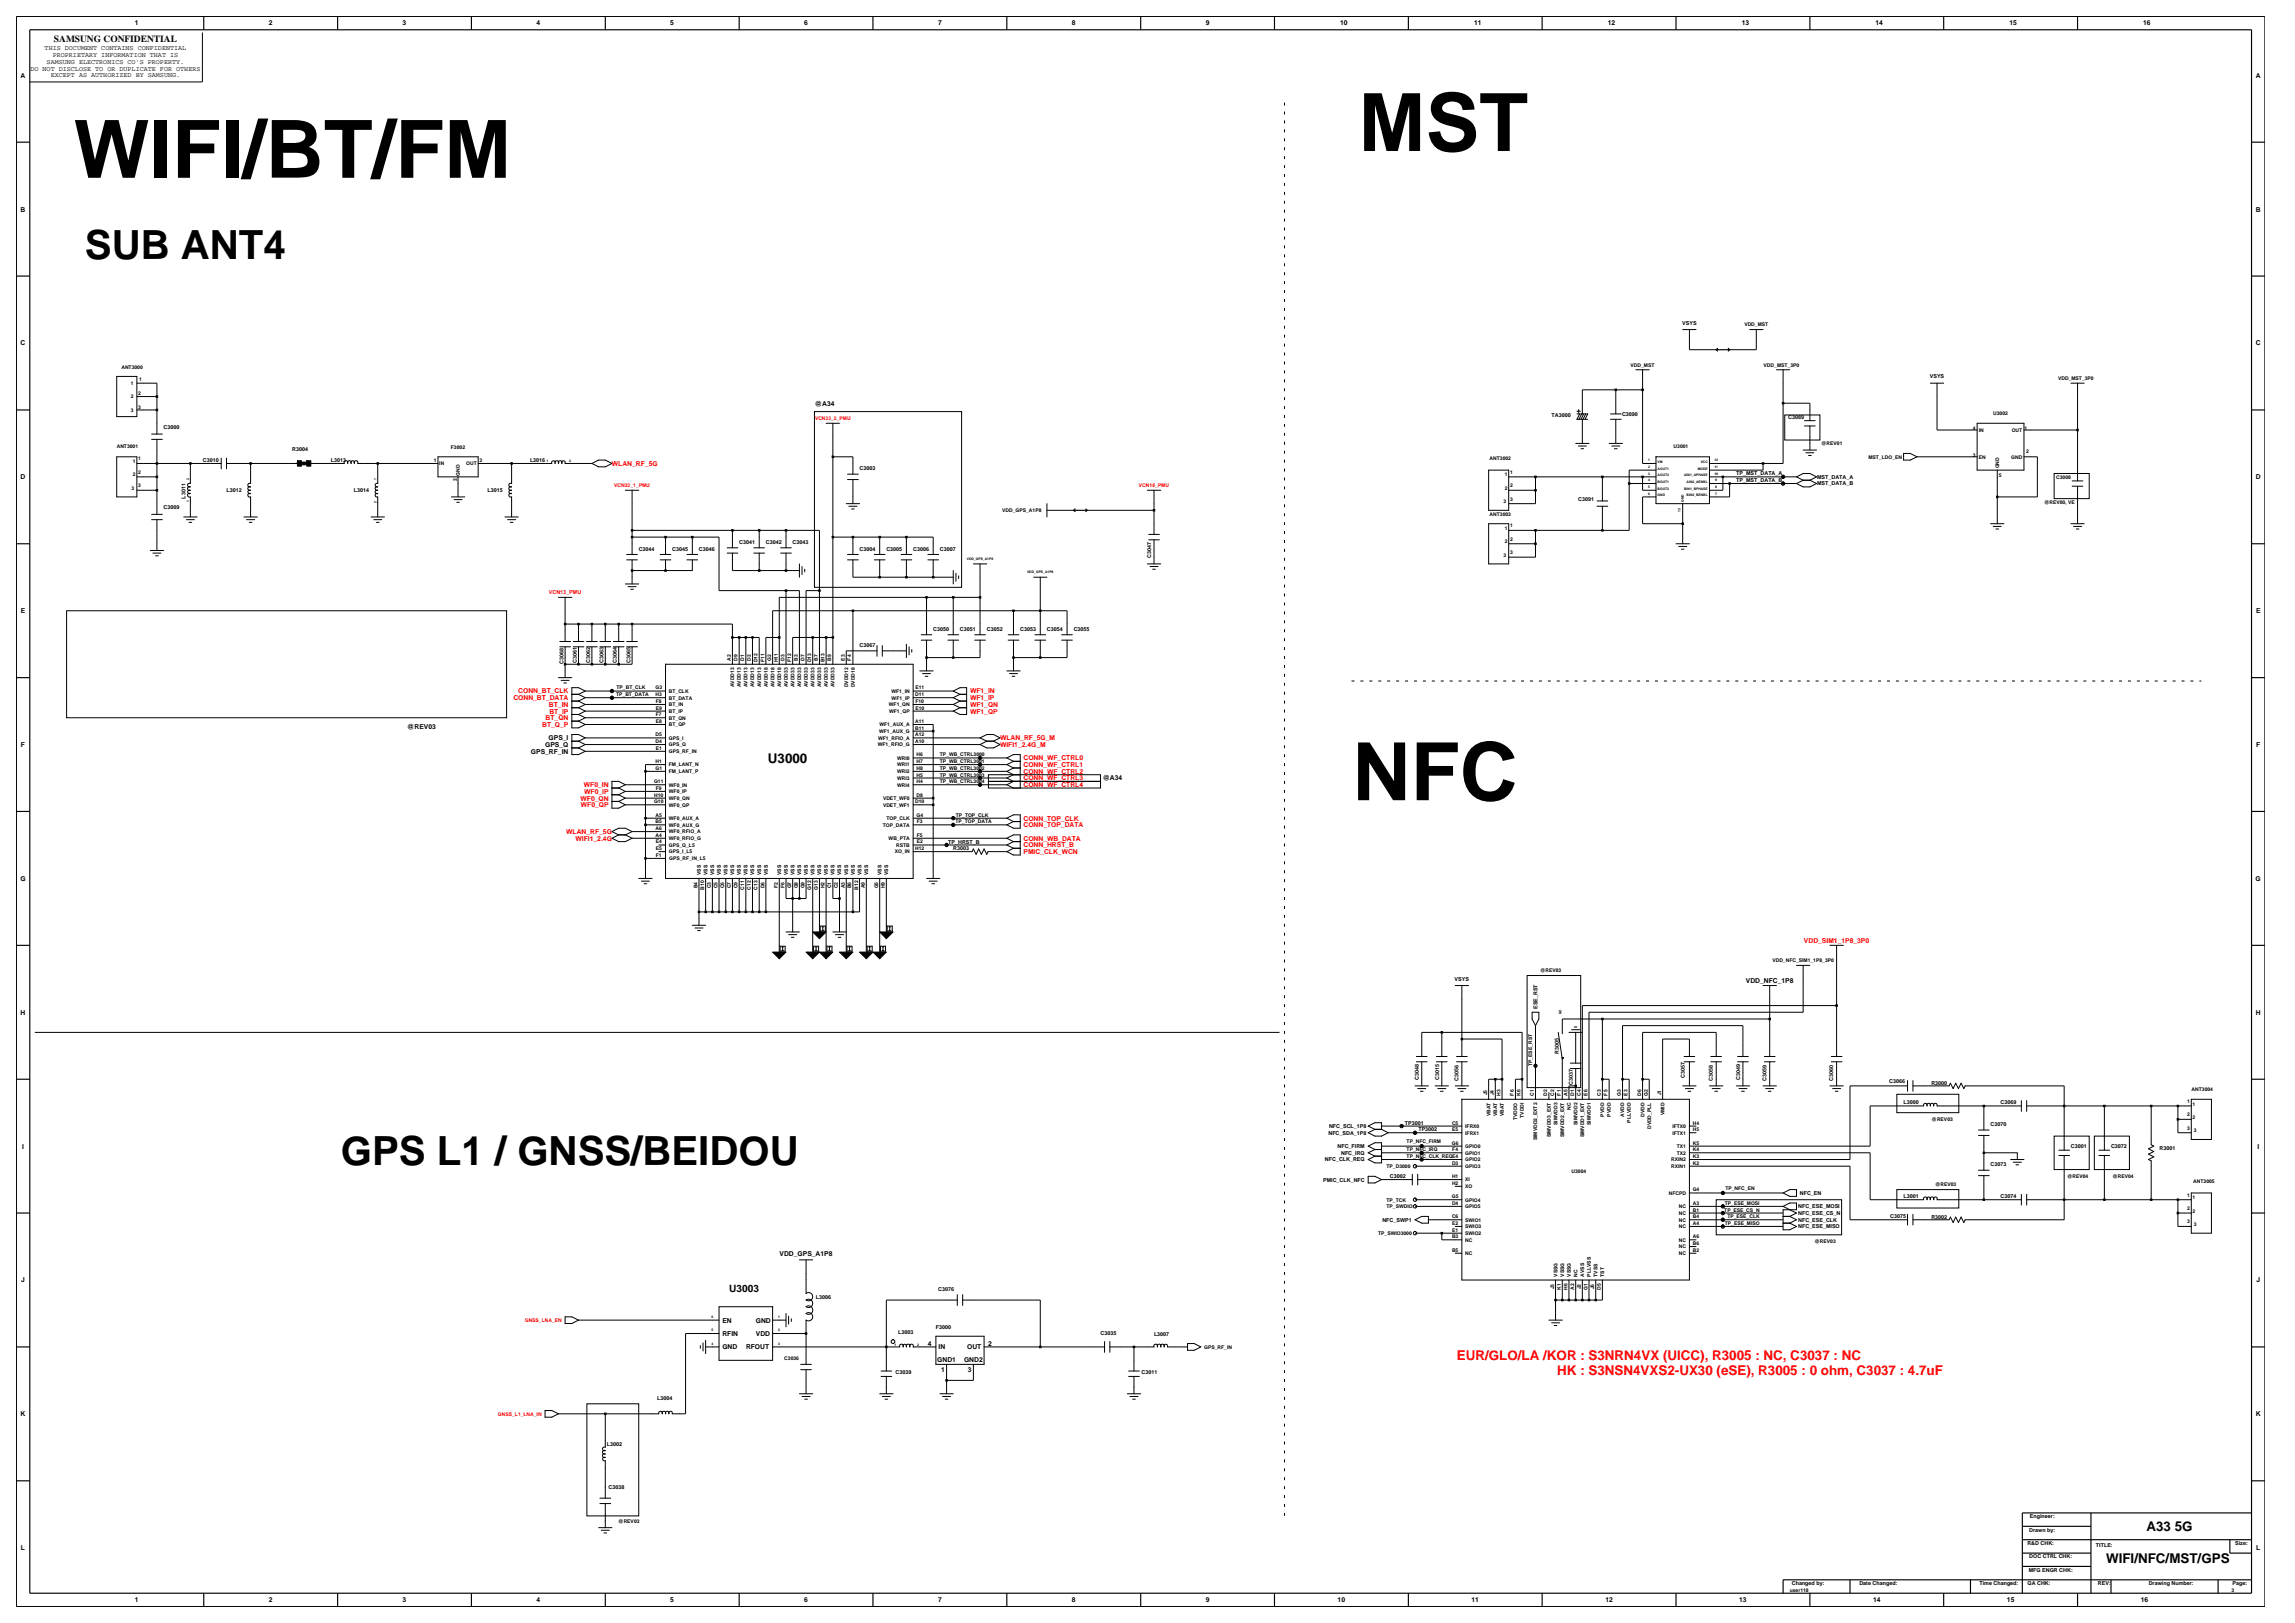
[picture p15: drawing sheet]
<svg xmlns="http://www.w3.org/2000/svg" width="420mm" height="297mm" viewBox="0 0 420 297" stroke-linecap="round" stroke-linejoin="round" font-family="sans-serif">
<defs><g id="words">
<g font-size="14.7">
<text x="248.6" y="27.6">MST</text>
<text x="13.5" y="32.5">WIFI/BT/FM</text>
<text x="247.5" y="146.4">NFC</text>
</g>
<g font-size="7.4">
<text x="15.5" y="47.3">SUB ANT4</text>
<text x="62.4" y="213.1">GPS L1 / GNSS/BEIDOU</text>
</g>
<g font-size="2.5">
<text x="140.5" y="139.6">U3000</text>
<text x="392.8" y="280.1">A33 5G</text>
<text x="385.4" y="285.9">WIFI/NFC/MST/GPS</text>
</g>
<g font-size="2.5" fill="#f00">
<text x="266.6" y="248.9">EUR/GLO/LA /KOR : S3NRN4VX (UICC), R3005 : NC, C3037 : NC</text>
<text x="285" y="251.7">HK : S3NSN4VXS2-UX30 (eSE), R3005 : 0 ohm, C3037 : 4.7uF</text>
</g>
<text font-size="1.9" x="133.5" y="236.4">U3003</text>
<text font-size="1.7" x="9.9" y="7.7">SAMSUNG CONFIDENTIAL</text>
<g font-size="1.2">
<text x="24.7" y="4.7">1</text>
<text x="49.2" y="4.7">2</text>
<text x="73.7" y="4.7">3</text>
<text x="98.2" y="4.7">4</text>
<text x="122.7" y="4.7">5</text>
<text x="147.2" y="4.7">6</text>
<text x="171.7" y="4.7">7</text>
<text x="196.2" y="4.7">8</text>
<text x="220.7" y="4.7">9</text>
<text x="245.3" y="4.7">10</text>
<text x="269.8" y="4.7">11</text>
<text x="294.3" y="4.7">12</text>
<text x="318.7" y="4.7">13</text>
<text x="343.2" y="4.7">14</text>
<text x="367.7" y="4.7">15</text>
<text x="392.2" y="4.7">16</text>
<text x="8.2" y="9.2">THIS DOCUMENT CONTAINS CONFIDENTIAL</text>
<text x="8.5" y="11.7">SAMSUNG ELECTRONICS CO'S PROPERTY.</text>
<text x="9.6" y="10.5">PROPRIETARY INFORMATION THAT IS</text>
<text x="3.8" y="14.2">A</text>
<text x="5.6" y="12.9">DO NOT DISCLOSE TO OR DUPLICATE FOR OTHERS</text>
<text x="9.3" y="14.1">EXCEPT AS AUTHORIZED BY SAMSUNG.</text>
<text x="412.8" y="14.2">A</text>
<text x="3.8" y="38.7">B</text>
<text x="412.8" y="38.7">B</text>
<text x="3.8" y="63.2">C</text>
<text x="412.8" y="63.2">C</text>
<text x="149.1" y="74.2">@A34</text>
<text x="3.8" y="87.7">D</text>
<text x="412.8" y="87.7">D</text>
<text x="3.8" y="112.2">E</text>
<text x="412.9" y="112.2">E</text>
<text x="3.8" y="136.7">F</text>
<text x="74.5" y="133.3">@REV03</text>
<text x="97.2" y="137.9">GPS_RF_IN</text>
<text x="99.8" y="136.7">GPS_Q</text>
<text x="100.4" y="135.5">GPS_I</text>
<text x="412.9" y="136.7">F</text>
<text x="201.8" y="142.8">@A34</text>
<text x="3.7" y="161.2">G</text>
<text x="412.8" y="161.2">G</text>
<text x="319.5" y="179.9">VDD_NFC_1P8</text>
<text x="3.8" y="185.7">H</text>
<text x="412.8" y="185.7">H</text>
<text x="4" y="210.2">I</text>
<text x="413.1" y="210.2">I</text>
<text x="142.7" y="229.8">VDD_GPS_A1P8</text>
<text x="3.9" y="234.7">J</text>
<text x="412.9" y="234.7">J</text>
<text x="132.2" y="244.5">RFIN</text>
<text x="132.2" y="242">EN</text>
<text x="138.3" y="242">GND</text>
<text x="138.3" y="244.5">VDD</text>
<text x="132.2" y="246.9">GND</text>
<text x="136.5" y="246.9">RFOUT</text>
<text x="169.8" y="246.2">4</text>
<text x="171.5" y="249.2">GND1</text>
<text x="171.8" y="246.9">IN</text>
<text x="172.2" y="251.1">1</text>
<text x="176.4" y="249.2">GND2</text>
<text x="177" y="246.9">OUT</text>
<text x="177.1" y="251.1">3</text>
<text x="180.9" y="246.2">2</text>
<text x="3.8" y="259.2">K</text>
<text x="412.8" y="259.2">K</text>
<text x="3.8" y="283.7">L</text>
<text x="412.9" y="283.7">L</text>
<text x="24.7" y="293.2">1</text>
<text x="49.2" y="293.2">2</text>
<text x="73.7" y="293.2">3</text>
<text x="98.2" y="293.2">4</text>
<text x="122.7" y="293.2">5</text>
<text x="147.2" y="293.2">6</text>
<text x="171.7" y="293.2">7</text>
<text x="196.2" y="293.2">8</text>
<text x="220.7" y="293.2">9</text>
<text x="244.8" y="293.2">10</text>
<text x="269.3" y="293.2">11</text>
<text x="293.8" y="293.2">12</text>
<text x="318.3" y="293.2">13</text>
<text x="342.8" y="293.2">14</text>
<text x="367.3" y="293.2">15</text>
<text x="391.8" y="293.2">16</text>
</g>
<g font-size="1.2" fill="#f00">
<text x="112" y="85.3">WLAN_RF_5G</text>
<text x="94" y="128.1">CONN_BT_DATA</text>
<text x="94.8" y="126.9">CONN_BT_CLK</text>
<text x="99.8" y="131.8">BT_QN</text>
<text x="100.5" y="129.3">BT_IN</text>
<text x="100.5" y="130.6">BT_IP</text>
<text x="177.5" y="126.9">WF1_IN</text>
<text x="177.5" y="128.1">WF1_IP</text>
<text x="177.5" y="129.3">WF1_QN</text>
<text x="177.5" y="130.6">WF1_QP</text>
<text x="99.2" y="133">BT_Q_P</text>
<text x="183" y="135.5">WLAN_RF_5G_M</text>
<text x="183" y="136.7">WIFI1_2.4G_M</text>
<text x="187.3" y="142.8">CONN_WF_CTRL3</text>
<text x="187.3" y="141.6">CONN_WF_CTRL2</text>
<text x="187.3" y="140.4">CONN_WF_CTRL1</text>
<text x="187.3" y="139.1">CONN_WF_CTRL0</text>
<text x="106.2" y="146.5">WF0_QN</text>
<text x="106.3" y="147.7">WF0_QP</text>
<text x="106.9" y="144">WF0_IN</text>
<text x="106.9" y="145.3">WF0_IP</text>
<text x="187.3" y="144">CONN_WF_CTRL4</text>
<text x="103.6" y="152.6">WLAN_RF_5G</text>
<text x="105.3" y="153.8">WIFI1_2.4G</text>
<text x="187.3" y="150.2">CONN_TOP_CLK</text>
<text x="187.3" y="151.4">CONN_TOP_DATA</text>
<text x="187.3" y="153.8">CONN_WB_DATA</text>
<text x="187.3" y="155.1">CONN_HRST_B</text>
<text x="187.3" y="156.3">PMIC_CLK_WCN</text>
<text x="330.1" y="172.5">VDD_SIM1_1P8_3P0</text>
</g>
<g font-size="1">
<text x="307.9" y="59.4">VSYS</text>
<text x="353.2" y="69.2">VSYS</text>
<text x="283.9" y="76.2">TA3000</text>
<text x="296.8" y="76.2">C3090</text>
<text x="327.2" y="76.6">C3089</text>
<text x="29.9" y="78.5">C3000</text>
<text x="53.5" y="82.6">R3004</text>
<text x="37.1" y="84.5">C3010</text>
<text x="41.5" y="90">L3012</text>
<text x="60.5" y="84.5">L3013</text>
<text x="64.7" y="90">L3014</text>
<text x="89.2" y="90">L3015</text>
<text x="97" y="84.5">L3016</text>
<text x="157.3" y="86">C3003</text>
<text x="317.7" y="87">TP_MST_DATA_A</text>
<text x="317.7" y="88.2">TP_MST_DATA_B</text>
<text x="332.5" y="87.6">MST_DATA_A</text>
<text x="332.5" y="88.8">MST_DATA_B</text>
<text x="29.9" y="93.2">C3009</text>
<text x="33.9" y="91.2" transform="rotate(-90 33.9 91.2)">L3011</text>
<text x="288.8" y="91.6">C3091</text>
<text x="116.9" y="100.7">C3044</text>
<text x="123" y="100.7">C3045</text>
<text x="127.9" y="100.7">C3046</text>
<text x="135.3" y="99.5">C3041</text>
<text x="140.2" y="99.5">C3042</text>
<text x="145.1" y="99.5">C3043</text>
<text x="157.3" y="100.7">C3004</text>
<text x="162.2" y="100.7">C3005</text>
<text x="167.1" y="100.7">C3006</text>
<text x="172" y="100.7">C3007</text>
<text x="210.7" y="102.1" transform="rotate(-90 210.7 102.1)">C3047</text>
<text x="157.3" y="118.5">C3067</text>
<text x="170.8" y="115.4">C3050</text>
<text x="175.7" y="115.4">C3051</text>
<text x="180.6" y="115.4">C3052</text>
<text x="186.7" y="115.4">C3053</text>
<text x="191.6" y="115.4">C3054</text>
<text x="196.5" y="115.4">C3055</text>
<text x="103.1" y="121.5" transform="rotate(-90 103.1 121.5)">C3068</text>
<text x="105.6" y="121.2" transform="rotate(-90 105.6 121.2)">C3061</text>
<text x="108" y="121.2" transform="rotate(-90 108 121.2)">C3062</text>
<text x="110.5" y="121.2" transform="rotate(-90 110.5 121.2)">C3063</text>
<text x="112.9" y="121.2" transform="rotate(-90 112.9 121.2)">C3064</text>
<text x="115.4" y="121.2" transform="rotate(-90 115.4 121.2)">C3065</text>
<text x="173.5" y="154.4">TP_HRST_B</text>
<text x="174.4" y="155.5">R3003</text>
<text x="266.2" y="179.5">VSYS</text>
<text x="281.4" y="184.6" transform="rotate(-90 281.4 184.6)">ESE_RST</text>
<text x="259.7" y="197.6" transform="rotate(-90 259.7 197.6)">C3048</text>
<text x="263.4" y="197.6" transform="rotate(-90 263.4 197.6)">C3015</text>
<text x="266.9" y="197.8" transform="rotate(-90 266.9 197.8)">C3056</text>
<text x="285.3" y="192.9" transform="rotate(-90 285.3 192.9)">R3005</text>
<text x="308.3" y="197.3" transform="rotate(-90 308.3 197.3)">C3057</text>
<text x="313.5" y="197.8" transform="rotate(-90 313.5 197.8)">C3058</text>
<text x="318.5" y="197.6" transform="rotate(-90 318.5 197.6)">C3049</text>
<text x="323.3" y="197.8" transform="rotate(-90 323.3 197.8)">C3059</text>
<text x="335.5" y="197.8" transform="rotate(-90 335.5 197.8)">C3060</text>
<text x="287.8" y="198.6" transform="rotate(-90 287.8 198.6)">C3037</text>
<text x="345.8" y="198.2">C3066</text>
<text x="348.4" y="202.1">L3000</text>
<text x="353.4" y="198.6">R3000</text>
<text x="366.1" y="202.1">C3069</text>
<text x="243.1" y="207.6">NFC_SDA_1P8</text>
<text x="243.2" y="206.4">NFC_SCL_1P8</text>
<text x="257.1" y="205.8">TP3001</text>
<text x="259.6" y="207">TP3002</text>
<text x="364.3" y="206.1">C3070</text>
<text x="242.5" y="212.5">NFC_CLK_REQ</text>
<text x="244.8" y="210.1">NFC_FIRM</text>
<text x="245.4" y="211.3">NFC_IRQ</text>
<text x="254.4" y="215.5">C3002</text>
<text x="364.3" y="213.4">C3073</text>
<text x="379" y="210">C3001</text>
<text x="386.3" y="210">C3072</text>
<text x="395.2" y="210.3">R3001</text>
<text x="242.1" y="216.2">PMIC_CLK_NFC</text>
<text x="329.1" y="221.1">NFC_ESE_MOSI</text>
<text x="329.4" y="218.7">NFC_EN</text>
<text x="348.4" y="219.2">L3001</text>
<text x="366.1" y="219.2">C3074</text>
<text x="253" y="223.6">NFC_SWP1</text>
<text x="329.1" y="224.8">NFC_ESE_MISO</text>
<text x="329.1" y="222.3">NFC_ESE_CS_N</text>
<text x="329.1" y="223.6">NFC_ESE_CLK</text>
<text x="345.9" y="222.9">C3075</text>
<text x="353.4" y="223.1">R3002</text>
<text x="149.3" y="237.6">L3006</text>
<text x="171.7" y="236.2">C3076</text>
<text x="164.4" y="244">L3003</text>
<text x="171.3" y="243.2">F3000</text>
<text x="201.4" y="244.3">C3035</text>
<text x="211.2" y="244.4">L3007</text>
<text x="163.9" y="251.4">C3039</text>
<text x="208.9" y="251.4">C3011</text>
<text x="120.3" y="256.3">L3004</text>
<text x="111.1" y="264.5">L3002</text>
<text x="111.4" y="272.5">C3038</text>
<text x="371.4" y="280.2">Drawn by:</text>
<text x="371.5" y="277.8">Engineer:</text>
<text x="371" y="282.7">R&amp;D CHK:</text>
<text x="371.3" y="287.6">MFG ENGR CHK:</text>
<text x="371.4" y="285.2">DOC CTRL CHK:</text>
<text x="383.6" y="283">TITLE:</text>
<text x="409.1" y="282.7">Size:</text>
<text x="327.9" y="290.1">Changed by:</text>
<text x="340.3" y="290.1">Date Changed:</text>
<text x="362.2" y="290.1">Time Changed:</text>
<text x="371.1" y="290.1">QA CHK:</text>
<text x="383.9" y="290.1">REV:</text>
<text x="393.2" y="290.1">Drawing Number:</text>
<text x="408.6" y="290.1">Page:</text>
</g>
<text font-size="1" fill="#f00" x="100.5" y="108.7">VCN13_PMU</text>
<g font-size=".9">
<text x="319.2" y="59.7">VDD_MST</text>
<text x="22.2" y="67.6">ANT3000</text>
<text x="23.9" y="70.4">1</text>
<text x="25.5" y="69.8">1</text>
<text x="298.4" y="67.1">VDD_MST</text>
<text x="322.8" y="67.1">VDD_MST_3P0</text>
<text x="376.6" y="69.5">VDD_MST_3P0</text>
<text x="23.9" y="72.9">2</text>
<text x="23.9" y="75.3">3</text>
<text x="25.3" y="72.3">2</text>
<text x="25.3" y="74.8">3</text>
<text x="364.8" y="75.9">U3002</text>
<text x="21.4" y="82.1">ANT3001</text>
<text x="82.5" y="82.1">F3002</text>
<text x="306.3" y="82.1">U3001</text>
<text x="333.3" y="81.5">@REV01</text>
<text x="341.9" y="83.9">MST_LDO_EN</text>
<text x="361" y="78.7">4</text>
<text x="361" y="83.6">3</text>
<text x="362.1" y="79">IN</text>
<text x="362.1" y="83.9">EN</text>
<text x="368.1" y="83.9">GND</text>
<text x="368.2" y="79">OUT</text>
<text x="370.5" y="78.7">1</text>
<text x="370.8" y="83">2</text>
<text x="24.1" y="89.6">3</text>
<text x="24.3" y="84.7">1</text>
<text x="24.3" y="87.2">2</text>
<text x="25.3" y="84.2">1</text>
<text x="25.3" y="86.7">2</text>
<text x="25.3" y="89.1">3</text>
<text x="79.4" y="84.6">1</text>
<text x="80.4" y="85.1">IN</text>
<text x="83.6" y="88" transform="rotate(-90 83.6 88)">2</text>
<text x="84.1" y="87" transform="rotate(-90 84.1 87)">GND</text>
<text x="85.3" y="85.1">OUT</text>
<text x="87.8" y="84.6">3</text>
<text x="272.6" y="84.3">ANT3002</text>
<text x="275.4" y="89.6">2</text>
<text x="275.4" y="87.2">1</text>
<text x="276.3" y="89.1">2</text>
<text x="276.3" y="86.7">1</text>
<text x="365.8" y="87.3">5</text>
<text x="365.8" y="85.7" transform="rotate(-90 365.8 85.7)">GND</text>
<text x="376.3" y="87.6">C3008</text>
<text x="183.4" y="93.7">VDD_GPS_A1P8</text>
<text x="272.6" y="94.4">ANT3003</text>
<text x="275.1" y="92.1">3</text>
<text x="276.3" y="91.6">3</text>
<text x="374.1" y="92.2">@REV00, VE</text>
<text x="275.1" y="101.9">3</text>
<text x="275.4" y="97">1</text>
<text x="275.4" y="99.4">2</text>
<text x="276.3" y="96.5">1</text>
<text x="276.3" y="98.9">2</text>
<text x="276.3" y="101.4">3</text>
<text x="133.7" y="120.9" transform="rotate(-90 133.7 120.9)">A2</text>
<text x="134.4" y="125.8" transform="rotate(-90 134.4 125.8)">AVDD13</text>
<text x="135" y="120.9" transform="rotate(-90 135 120.9)">D9</text>
<text x="135.6" y="125.8" transform="rotate(-90 135.6 125.8)">AVDD13</text>
<text x="136.2" y="120.9" transform="rotate(-90 136.2 120.9)">D1</text>
<text x="136.8" y="125.8" transform="rotate(-90 136.8 125.8)">AVDD13</text>
<text x="137.4" y="120.9" transform="rotate(-90 137.4 120.9)">D2</text>
<text x="138" y="125.8" transform="rotate(-90 138 125.8)">AVDD13</text>
<text x="138.7" y="121.2" transform="rotate(-90 138.7 121.2)">D12</text>
<text x="139.3" y="125.8" transform="rotate(-90 139.3 125.8)">AVDD13</text>
<text x="139.9" y="121.1" transform="rotate(-90 139.9 121.1)">F11</text>
<text x="140.5" y="125.8" transform="rotate(-90 140.5 125.8)">AVDD18</text>
<text x="141.1" y="120.9" transform="rotate(-90 141.1 120.9)">G2</text>
<text x="141.7" y="125.8" transform="rotate(-90 141.7 125.8)">AVDD18</text>
<text x="142.3" y="121.2" transform="rotate(-90 142.3 121.2)">H11</text>
<text x="142.9" y="125.8" transform="rotate(-90 142.9 125.8)">AVDD18</text>
<text x="143.6" y="120.9" transform="rotate(-90 143.6 120.9)">D3</text>
<text x="144.2" y="125.8" transform="rotate(-90 144.2 125.8)">AVDD33</text>
<text x="144.8" y="121.1" transform="rotate(-90 144.8 121.1)">F12</text>
<text x="145.4" y="125.8" transform="rotate(-90 145.4 125.8)">AVDD33</text>
<text x="146" y="120.9" transform="rotate(-90 146 120.9)">B3</text>
<text x="146.6" y="125.8" transform="rotate(-90 146.6 125.8)">AVDD33</text>
<text x="147.2" y="120.9" transform="rotate(-90 147.2 120.9)">D7</text>
<text x="147.8" y="125.8" transform="rotate(-90 147.8 125.8)">AVDD33</text>
<text x="148.5" y="121.2" transform="rotate(-90 148.5 121.2)">D13</text>
<text x="149.1" y="125.8" transform="rotate(-90 149.1 125.8)">AVDD33</text>
<text x="149.7" y="120.9" transform="rotate(-90 149.7 120.9)">B7</text>
<text x="150.3" y="125.8" transform="rotate(-90 150.3 125.8)">AVDD33</text>
<text x="150.9" y="121.2" transform="rotate(-90 150.9 121.2)">B13</text>
<text x="151.5" y="125.8" transform="rotate(-90 151.5 125.8)">AVDD33</text>
<text x="152.1" y="120.9" transform="rotate(-90 152.1 120.9)">B9</text>
<text x="152.7" y="125.8" transform="rotate(-90 152.7 125.8)">AVDD33</text>
<text x="154.6" y="120.9" transform="rotate(-90 154.6 120.9)">E3</text>
<text x="155.2" y="125.8" transform="rotate(-90 155.2 125.8)">DVDD12</text>
<text x="155.8" y="120.9" transform="rotate(-90 155.8 120.9)">F4</text>
<text x="156.4" y="125.8" transform="rotate(-90 156.4 125.8)">DVDD18</text>
<text x="112.8" y="127.4">TP_BT_DATA</text>
<text x="112.8" y="126.2">TP_BT_CLK</text>
<text x="120" y="126.2">G3</text>
<text x="120" y="127.4">H3</text>
<text x="120" y="129.8">E9</text>
<text x="120" y="131.1">F7</text>
<text x="120" y="128.6">F8</text>
<text x="122.4" y="128">BT_DATA</text>
<text x="122.4" y="126.8">BT_CLK</text>
<text x="122.4" y="131.7">BT_QN</text>
<text x="122.4" y="129.2">BT_IN</text>
<text x="122.4" y="130.5">BT_IP</text>
<text x="162.7" y="129.2">WF1_QN</text>
<text x="162.7" y="130.5">WF1_QP</text>
<text x="163.1" y="126.8">WF1_IN</text>
<text x="163.2" y="128">WF1_IP</text>
<text x="167.5" y="127.4">D11</text>
<text x="167.5" y="129.8">E10</text>
<text x="167.5" y="126.2">E11</text>
<text x="167.5" y="128.6">F10</text>
<text x="120" y="136">D4</text>
<text x="120" y="134.7">D5</text>
<text x="120" y="132.3">E8</text>
<text x="120" y="137.2">E1</text>
<text x="122.4" y="132.9">BT_QP</text>
<text x="122.4" y="137.8">GPS_RF_IN</text>
<text x="122.4" y="136.6">GPS_Q</text>
<text x="122.4" y="135.4">GPS_I</text>
<text x="160.6" y="136.6">WF1_RFIO_G</text>
<text x="160.7" y="135.4">WF1_RFIO_A</text>
<text x="160.9" y="134.1">WF1_AUX_G</text>
<text x="160.9" y="132.9">WF1_AUX_A</text>
<text x="167.5" y="133.5">B11</text>
<text x="167.5" y="136">A10</text>
<text x="167.5" y="132.3">A11</text>
<text x="167.5" y="134.7">A12</text>
<text x="119.7" y="143.3">G11</text>
<text x="120" y="140.9">G1</text>
<text x="120" y="139.6">H1</text>
<text x="122.4" y="140.2">FM_LANT_N</text>
<text x="122.4" y="143.9">WF0_IN</text>
<text x="122.4" y="141.5">FM_LANT_P</text>
<text x="164.2" y="143.9">WRI4</text>
<text x="164.2" y="142.7">WRI3</text>
<text x="164.2" y="139">WRI0</text>
<text x="164.2" y="140.2">WRI1</text>
<text x="164.2" y="141.5">WRI2</text>
<text x="167.7" y="143.3">H4</text>
<text x="167.7" y="142.1">H5</text>
<text x="167.7" y="138.4">H6</text>
<text x="167.7" y="139.6">H7</text>
<text x="167.7" y="140.9">H8</text>
<text x="172" y="138.4">TP_WB_CTRL3000</text>
<text x="172" y="139.6">TP_WB_CTRL3001</text>
<text x="172" y="142.1">TP_WB_CTRL3003</text>
<text x="172" y="140.9">TP_WB_CTRL3002</text>
<text x="172" y="143.3">TP_WB_CTRL3004</text>
<text x="119.7" y="147">G10</text>
<text x="119.7" y="145.8">H10</text>
<text x="120" y="149.4">A5</text>
<text x="120" y="144.5">F9</text>
<text x="122.4" y="146.4">WF0_QN</text>
<text x="122.4" y="147.6">WF0_QP</text>
<text x="122.4" y="145.1">WF0_IP</text>
<text x="161.6" y="146.4">VDET_WF0</text>
<text x="161.6" y="147.6">VDET_WF1</text>
<text x="167.5" y="147">D10</text>
<text x="167.7" y="149.4">G4</text>
<text x="167.7" y="145.8">D8</text>
<text x="174.9" y="149.4">TP_TOP_CLK</text>
<text x="120" y="150.7">B5</text>
<text x="120" y="153.1">A4</text>
<text x="120" y="151.9">A6</text>
<text x="120" y="155.6">E5</text>
<text x="120" y="154.3">E4</text>
<text x="122.4" y="155">GPS_Q_L5</text>
<text x="122.4" y="151.3">WF0_AUX_G</text>
<text x="122.4" y="153.7">WF0_RFIO_G</text>
<text x="122.4" y="150">WF0_AUX_A</text>
<text x="122.4" y="152.5">WF0_RFIO_A</text>
<text x="161.6" y="151.3">TOP_DATA</text>
<text x="162.2" y="150">TOP_CLK</text>
<text x="162.6" y="153.7">WB_PTA</text>
<text x="164" y="155">RSTB</text>
<text x="167.5" y="155.6">H12</text>
<text x="167.8" y="154.3">E2</text>
<text x="167.8" y="150.7">F3</text>
<text x="167.8" y="153.1">F5</text>
<text x="174.9" y="150.7">TP_TOP_DATA</text>
<text x="120" y="156.8">F1</text>
<text x="122.4" y="156.2">GPS_I_L5</text>
<text x="122.5" y="157.4">GPS_RF_IN_L5</text>
<text x="128.2" y="160.1" transform="rotate(-90 128.2 160.1)">VSS</text>
<text x="129.5" y="160.1" transform="rotate(-90 129.5 160.1)">VSS</text>
<text x="130.7" y="160.1" transform="rotate(-90 130.7 160.1)">VSS</text>
<text x="131.9" y="160.1" transform="rotate(-90 131.9 160.1)">VSS</text>
<text x="133.2" y="160.1" transform="rotate(-90 133.2 160.1)">VSS</text>
<text x="134.4" y="160.1" transform="rotate(-90 134.4 160.1)">VSS</text>
<text x="135.6" y="160.1" transform="rotate(-90 135.6 160.1)">VSS</text>
<text x="136.8" y="160.1" transform="rotate(-90 136.8 160.1)">VSS</text>
<text x="138" y="160.1" transform="rotate(-90 138 160.1)">VSS</text>
<text x="139.3" y="160.1" transform="rotate(-90 139.3 160.1)">VSS</text>
<text x="140.5" y="160.1" transform="rotate(-90 140.5 160.1)">VSS</text>
<text x="142.9" y="160.1" transform="rotate(-90 142.9 160.1)">VSS</text>
<text x="144.2" y="160.1" transform="rotate(-90 144.2 160.1)">VSS</text>
<text x="145.4" y="160.1" transform="rotate(-90 145.4 160.1)">VSS</text>
<text x="146.6" y="160.1" transform="rotate(-90 146.6 160.1)">VSS</text>
<text x="147.8" y="160.1" transform="rotate(-90 147.8 160.1)">VSS</text>
<text x="149.1" y="160.1" transform="rotate(-90 149.1 160.1)">VSS</text>
<text x="150.3" y="160.1" transform="rotate(-90 150.3 160.1)">VSS</text>
<text x="151.5" y="160.1" transform="rotate(-90 151.5 160.1)">VSS</text>
<text x="152.7" y="160.1" transform="rotate(-90 152.7 160.1)">VSS</text>
<text x="154" y="160.1" transform="rotate(-90 154 160.1)">VSS</text>
<text x="155.2" y="160.1" transform="rotate(-90 155.2 160.1)">VSS</text>
<text x="156.4" y="160.1" transform="rotate(-90 156.4 160.1)">VSS</text>
<text x="157.6" y="160.1" transform="rotate(-90 157.6 160.1)">VSS</text>
<text x="158.9" y="160.1" transform="rotate(-90 158.9 160.1)">VSS</text>
<text x="161.3" y="160.1" transform="rotate(-90 161.3 160.1)">VSS</text>
<text x="162.5" y="160.1" transform="rotate(-90 162.5 160.1)">VSS</text>
<text x="163.7" y="156.2">XO_IN</text>
<text x="127.6" y="162.5" transform="rotate(-90 127.6 162.5)">B4</text>
<text x="128.9" y="162.8" transform="rotate(-90 128.9 162.8)">B10</text>
<text x="130.1" y="162.5" transform="rotate(-90 130.1 162.5)">C3</text>
<text x="131.3" y="162.5" transform="rotate(-90 131.3 162.5)">C5</text>
<text x="132.5" y="162.5" transform="rotate(-90 132.5 162.5)">C6</text>
<text x="133.7" y="162.5" transform="rotate(-90 133.7 162.5)">C7</text>
<text x="135" y="162.5" transform="rotate(-90 135 162.5)">C9</text>
<text x="136.2" y="162.8" transform="rotate(-90 136.2 162.8)">C11</text>
<text x="137.4" y="162.8" transform="rotate(-90 137.4 162.8)">C12</text>
<text x="138.7" y="162.8" transform="rotate(-90 138.7 162.8)">C13</text>
<text x="139.9" y="162.5" transform="rotate(-90 139.9 162.5)">D6</text>
<text x="142.3" y="162.5" transform="rotate(-90 142.3 162.5)">F2</text>
<text x="143.6" y="162.5" transform="rotate(-90 143.6 162.5)">F6</text>
<text x="144.8" y="162.6" transform="rotate(-90 144.8 162.6)">G7</text>
<text x="146" y="162.6" transform="rotate(-90 146 162.6)">G8</text>
<text x="147.2" y="162.6" transform="rotate(-90 147.2 162.6)">G9</text>
<text x="148.5" y="162.8" transform="rotate(-90 148.5 162.8)">G12</text>
<text x="149.7" y="162.8" transform="rotate(-90 149.7 162.8)">G13</text>
<text x="150.9" y="162.5" transform="rotate(-90 150.9 162.5)">H2</text>
<text x="152.1" y="162.5" transform="rotate(-90 152.1 162.5)">C1</text>
<text x="153.3" y="162.5" transform="rotate(-90 153.3 162.5)">C2</text>
<text x="154.6" y="162.5" transform="rotate(-90 154.6 162.5)">A3</text>
<text x="155.8" y="162.5" transform="rotate(-90 155.8 162.5)">B6</text>
<text x="157" y="162.8" transform="rotate(-90 157 162.8)">B12</text>
<text x="158.3" y="162.5" transform="rotate(-90 158.3 162.5)">A9</text>
<text x="160.7" y="162.6" transform="rotate(-90 160.7 162.6)">G5</text>
<text x="161.9" y="162.5" transform="rotate(-90 161.9 162.5)">H9</text>
<text x="281.9" y="177.9">@REV03</text>
<text x="324.4" y="176.1">VDD_NFC_SIM1_1P8_3P0</text>
<text x="280.4" y="195.1" transform="rotate(-90 280.4 195.1)">TP_ESE_RST</text>
<text x="272.1" y="200.4" transform="rotate(-90 272.1 200.4)">J5</text>
<text x="273.4" y="200.4" transform="rotate(-90 273.4 200.4)">J4</text>
<text x="274.6" y="200.5" transform="rotate(-90 274.6 200.5)">H3</text>
<text x="277" y="200.5" transform="rotate(-90 277 200.5)">F6</text>
<text x="278.3" y="200.5" transform="rotate(-90 278.3 200.5)">K6</text>
<text x="280.7" y="200.5" transform="rotate(-90 280.7 200.5)">C1</text>
<text x="283.2" y="200.5" transform="rotate(-90 283.2 200.5)">D2</text>
<text x="284.4" y="200.5" transform="rotate(-90 284.4 200.5)">C2</text>
<text x="285.6" y="200.5" transform="rotate(-90 285.6 200.5)">F1</text>
<text x="286.8" y="200.5" transform="rotate(-90 286.8 200.5)">A5</text>
<text x="287.5" y="203.1" transform="rotate(-90 287.5 203.1)">NC</text>
<text x="288.1" y="200.5" transform="rotate(-90 288.1 200.5)">D1</text>
<text x="289.3" y="200.5" transform="rotate(-90 289.3 200.5)">C4</text>
<text x="290.5" y="200.5" transform="rotate(-90 290.5 200.5)">E6</text>
<text x="293" y="200.5" transform="rotate(-90 293 200.5)">C3</text>
<text x="294.2" y="200.5" transform="rotate(-90 294.2 200.5)">F5</text>
<text x="296.6" y="200.5" transform="rotate(-90 296.6 200.5)">G3</text>
<text x="297.9" y="200.5" transform="rotate(-90 297.9 200.5)">E3</text>
<text x="300.3" y="200.5" transform="rotate(-90 300.3 200.5)">D6</text>
<text x="301.5" y="200.5" transform="rotate(-90 301.5 200.5)">G2</text>
<text x="304" y="200.4" transform="rotate(-90 304 200.4)">J1</text>
<text x="400.3" y="201.8">1</text>
<text x="401.1" y="199.6">ANT3004</text>
<text x="401.3" y="202.3">1</text>
<text x="257.4" y="209.1">TP_NFC_FIRM</text>
<text x="265.7" y="209.4">G6</text>
<text x="265.7" y="205.8">C5</text>
<text x="265.8" y="207">E5</text>
<text x="268.1" y="207.6">IFRX1</text>
<text x="268.1" y="206.4">IFRX0</text>
<text x="272.8" y="204.3" transform="rotate(-90 272.8 204.3)">VBAT</text>
<text x="274" y="204.3" transform="rotate(-90 274 204.3)">VBAT</text>
<text x="275.2" y="204.3" transform="rotate(-90 275.2 204.3)">VBAT</text>
<text x="277.7" y="205" transform="rotate(-90 277.7 205)">TVDDO</text>
<text x="278.9" y="204.5" transform="rotate(-90 278.9 204.5)">TVDDI</text>
<text x="281.3" y="208.7" transform="rotate(-90 281.3 208.7)">SIMVDD2_EXT2</text>
<text x="283.8" y="208.1" transform="rotate(-90 283.8 208.1)">SIMVDD3_EXT</text>
<text x="285" y="205.8" transform="rotate(-90 285 205.8)">SIMVDD3</text>
<text x="286.2" y="208.1" transform="rotate(-90 286.2 208.1)">SIMVDD2_EXT</text>
<text x="288.7" y="205.8" transform="rotate(-90 288.7 205.8)">SIMVDD2</text>
<text x="289.9" y="208.1" transform="rotate(-90 289.9 208.1)">SIMVDD1_EXT</text>
<text x="291.1" y="205.8" transform="rotate(-90 291.1 205.8)">SIMVDD1</text>
<text x="293.6" y="204.3" transform="rotate(-90 293.6 204.3)">PVDD</text>
<text x="294.8" y="204.3" transform="rotate(-90 294.8 204.3)">PVDD</text>
<text x="297.3" y="204.4" transform="rotate(-90 297.3 204.4)">AVDD</text>
<text x="298.5" y="205.4" transform="rotate(-90 298.5 205.4)">PLLVDD</text>
<text x="300.9" y="204.4" transform="rotate(-90 300.9 204.4)">DVDD</text>
<text x="302.1" y="206.6" transform="rotate(-90 302.1 206.6)">DVDD_PLL</text>
<text x="304.6" y="204.1" transform="rotate(-90 304.6 204.1)">VMID</text>
<text x="306.1" y="206.4">IFTX0</text>
<text x="306.1" y="207.6">IFTX1</text>
<text x="309.8" y="209.4">K5</text>
<text x="309.8" y="205.8">H4</text>
<text x="309.8" y="207">H5</text>
<text x="353.5" y="205.2">@REV03</text>
<text x="400.3" y="204.3">2</text>
<text x="400.3" y="206.7">3</text>
<text x="401.3" y="204.8">2</text>
<text x="401.5" y="207.2">3</text>
<text x="253.8" y="213.7">TP_D3000</text>
<text x="257.4" y="211.9">TP_NFC_CLK_REQE4</text>
<text x="257.4" y="210.7">TP_NFC_IRQ</text>
<text x="265.7" y="215.6">H1</text>
<text x="265.7" y="213.1">D3</text>
<text x="265.8" y="210.7">F4</text>
<text x="268.1" y="210.1">GPIO0</text>
<text x="268.1" y="212.5">GPIO2</text>
<text x="268.1" y="211.3">GPIO1</text>
<text x="268.1" y="213.7">GPIO3</text>
<text x="287.6" y="214.6">U3004</text>
<text x="305.9" y="213.7">RXIN1</text>
<text x="305.9" y="212.5">RXIN2</text>
<text x="306.9" y="211.3">TX2</text>
<text x="306.9" y="210.1">TX1</text>
<text x="309.8" y="213.1">K2</text>
<text x="309.8" y="211.9">K3</text>
<text x="309.8" y="210.7">K4</text>
<text x="378.3" y="215.6">@REV04</text>
<text x="386.6" y="215.6">@REV04</text>
<text x="253.8" y="221.1">TP_SWDIO</text>
<text x="253.8" y="219.9">TP_TCK</text>
<text x="265.7" y="219.2">G5</text>
<text x="265.7" y="216.8">H2</text>
<text x="265.7" y="220.5">D4</text>
<text x="268.1" y="219.9">GPIO4</text>
<text x="268.1" y="216.2">XI</text>
<text x="268.1" y="217.4">XO</text>
<text x="268.1" y="221.1">GPIO5</text>
<text x="305.4" y="218.6">NFCPD</text>
<text x="307.2" y="221.1">NC</text>
<text x="309.8" y="218">G4</text>
<text x="309.8" y="221.7">B1</text>
<text x="309.8" y="220.5">A3</text>
<text x="315.6" y="221.7">TP_ESE_CS_N</text>
<text x="315.7" y="220.5">TP_ESE_MOSI</text>
<text x="315.8" y="217.7">TP_NFC_EN</text>
<text x="354.1" y="217.1">@REV03</text>
<text x="400.3" y="219">1</text>
<text x="400.3" y="221.4">2</text>
<text x="401.3" y="219.5">1</text>
<text x="401.3" y="221.9">2</text>
<text x="401.4" y="216.5">ANT3005</text>
<text x="252.2" y="226">TP_SWIO3000</text>
<text x="265.7" y="222.9">C6</text>
<text x="265.7" y="226.6">B3</text>
<text x="265.8" y="225.4">E1</text>
<text x="265.8" y="224.1">E2</text>
<text x="268.1" y="226">SWIO2</text>
<text x="268.1" y="224.7">SWIO3</text>
<text x="268.1" y="223.5">SWIO1</text>
<text x="268.1" y="227.2">NC</text>
<text x="307.2" y="224.7">NC</text>
<text x="307.2" y="227.2">NC</text>
<text x="307.2" y="222.3">NC</text>
<text x="307.2" y="223.5">NC</text>
<text x="309.8" y="227.8">B6</text>
<text x="309.8" y="224.1">A4</text>
<text x="309.8" y="226.6">A6</text>
<text x="309.8" y="222.9">B4</text>
<text x="315.7" y="224.1">TP_ESE_MISO</text>
<text x="316.1" y="222.9">TP_ESE_CLK</text>
<text x="332.1" y="227.5">@REV03</text>
<text x="400.3" y="223.9">3</text>
<text x="401.5" y="224.4">3</text>
<text x="265.7" y="229">B5</text>
<text x="268.1" y="229.7">NC</text>
<text x="285" y="233.6" transform="rotate(-90 285 233.6)">VSSG</text>
<text x="286.2" y="233.6" transform="rotate(-90 286.2 233.6)">VSSG</text>
<text x="287.5" y="233.6" transform="rotate(-90 287.5 233.6)">VSSG</text>
<text x="288.7" y="233.6" transform="rotate(-90 288.7 233.6)">NC</text>
<text x="289.9" y="233.6" transform="rotate(-90 289.9 233.6)">AVSS</text>
<text x="291.1" y="233.6" transform="rotate(-90 291.1 233.6)">PLLVSS</text>
<text x="292.4" y="233.6" transform="rotate(-90 292.4 233.6)">TVSS</text>
<text x="293.6" y="233.6" transform="rotate(-90 293.6 233.6)">TST</text>
<text x="307.2" y="228.4">NC</text>
<text x="307.2" y="229.7">NC</text>
<text x="309.8" y="229">B2</text>
<text x="284.4" y="236" transform="rotate(-90 284.4 236)">J3</text>
<text x="285.6" y="236" transform="rotate(-90 285.6 236)">K1</text>
<text x="286.8" y="236" transform="rotate(-90 286.8 236)">H6</text>
<text x="288.1" y="236" transform="rotate(-90 288.1 236)">A2</text>
<text x="289.3" y="236" transform="rotate(-90 289.3 236)">J2</text>
<text x="290.5" y="236.1" transform="rotate(-90 290.5 236.1)">G1</text>
<text x="291.7" y="236" transform="rotate(-90 291.7 236)">J6</text>
<text x="293" y="236" transform="rotate(-90 293 236)">D5</text>
<text x="143.5" y="248.9">C3036</text>
<text x="220.4" y="246.8">GPS_RF_IN</text>
<text x="113.2" y="278.6">@REV03</text>
<text x="327.5" y="291.2">user118</text>
<text x="408.4" y="291.2">3</text>
</g>
<g font-size=".9" fill="#f00">
<text x="149.2" y="76.9">VCN33_2_PMU</text>
<text x="112.4" y="89.1">VCN33_1_PMU</text>
<text x="208.4" y="89.1">VCN18_PMU</text>
<text x="96" y="241.9">GNSS_LNA_EN</text>
<text x="91.1" y="259">GNSS_L1_LNA_IN</text>
</g>
<g font-size=".6">
<text x="34.6" y="87.8" transform="rotate(-90 34.6 87.8)">2</text>
<text x="68.9" y="87.8" transform="rotate(-90 68.9 87.8)">1</text>
<text x="100" y="84.6">1</text>
<text x="104.2" y="84.6">2</text>
<text x="301.6" y="85.6">2</text>
<text x="301.6" y="86.9">3</text>
<text x="301.6" y="88.1">4</text>
<text x="301.6" y="89.3">5</text>
<text x="301.6" y="84.4">1</text>
<text x="303.4" y="85.9">AOUT1</text>
<text x="303.4" y="87.2">AOUT2</text>
<text x="303.4" y="88.4">BOUT1</text>
<text x="303.4" y="89.6">BOUT2</text>
<text x="303.4" y="84.7">VM</text>
<text x="308.2" y="89.6">BIN1_BPHASE</text>
<text x="308.2" y="87.2">AIN1_APHASE</text>
<text x="308.7" y="88.4">AIN2_AENBL</text>
<text x="310.7" y="85.9">MODE</text>
<text x="311.2" y="84.7">VCC</text>
<text x="313.7" y="86.9">10</text>
<text x="313.7" y="85.6">11</text>
<text x="313.7" y="84.4">12</text>
<text x="313.9" y="89.3">8</text>
<text x="313.9" y="88.1">9</text>
<text x="34.6" y="91.9" transform="rotate(-90 34.6 91.9)">1</text>
<text x="68.9" y="92" transform="rotate(-90 68.9 92)">2</text>
<text x="301.6" y="90.5">6</text>
<text x="303.4" y="90.9">GND</text>
<text x="307.6" y="93.7" transform="rotate(-90 307.6 93.7)">13</text>
<text x="308.2" y="91.8" transform="rotate(-90 308.2 91.8)">GND</text>
<text x="308.7" y="90.9">BIN2_BENBL</text>
<text x="313.9" y="90.5">7</text>
<text x="176.9" y="102.5">VDD_GPS_A1P8</text>
<text x="188" y="104.9">VDD_GPS_A1P8</text>
<text x="285.7" y="185.5" transform="rotate(-90 285.7 185.5)">NC</text>
<text x="130.2" y="243.6">5</text>
<text x="130.2" y="241.2">6</text>
<text x="142.4" y="241.2">1</text>
<text x="142.4" y="243.6">2</text>
<text x="130.2" y="246.1">4</text>
<text x="142.4" y="246.1">3</text>
<text x="163.7" y="246.2">1</text>
<text x="167.9" y="246.2">2</text>
</g>
</g></defs>
<!-- layer: MFD Layer /idea/tmp/Extended-Print.juyeol.park.sheet3.2.mfd -->
<g fill="none" stroke="#000" stroke-width=".18">
<path d="M37 5.9v9.1h-31.5M21.4 68.9h3.6v7.3h-3.6zM25 70.1h3.7v9.3M25 75h3.7M25 72.6h3.7M27.7 79.4h2M149 75.3h27v32.2h-27zM151.2 77.5h2.4M152.4 77.5v44M288.6 75.7h2l-.5 1M288.6 75.2h.6M288.9 74.9v.7"/>
<path d="M289.1 75.7l-.5 1h2M289.5 75.7l-.5 1M289.6 76.7v4.4M289.8 75.7l-.5 1M290.2 75.7l-.5 1M294.7 76.7h2M294.7 75.7h2M295.7 71.3v4.4M295.7 76.7v4.4M299.4 67.7h2.4M300.6 67.7v17.1h2.5M300.6 71.3h-11v4.4"/>
<path d="M307.9 60.3h2.5M309.2 60.3v3.7h4.9M320.2 60.3h2.5M321.4 60.3v3.7h-4.9M325.1 67.7h2.4M326.3 67.7v17.1h-13.5M326.3 73.8h4.9v3.2M326.6 75.9h6.5v4.6h-6.5zM330.2 77.9h2M330.2 77h2M331.2 77.9v4.5M353.3 70.1h2.4"/>
<path d="M354.5 70.1v8.6h7.3M361.8 77.5h8.6v8.5h-8.6zM370.4 78.7h9.8M379 70.1h2.4M380.2 70.1v17.9M21.4 83.6h3.6v7.3h-3.6zM25 89.7h3.7M25 84.8h15.5M25 87.3h3.7M27.7 95.1h2M27.7 94.1h2M27.7 80.4h2"/>
<path d="M28.7 80.4v13.7M28.7 95.1v5.6M33.6 94.6h2.5M34.1 95.1h1.5M34.6 95.6h.5M34.8 84.8v3.7M34.8 90.3a.35 .35 0 0 0-.5 .3 .35 .35 0 0 0 .5 .3v3.7M34.8 89.1a.35 .35 0 0 0-.5 .3 .35 .35 0 0 0 .5 .3 .34 .34 0 0 0-.5 .3 .34 .34 0 0 0 .5 .3M34.8 88.5a.35 .35 0 0 0-.5 .3 .35 .35 0 0 0 .5 .3M40.5 83.8v2M41.5 84.8h12.9M41.5 83.8v2"/>
<path d="M44.6 94.6h2.5M45.1 95.1h1.5M45.6 95.6h.5M45.9 84.8v3.7M45.9 88.5a.35 .35 0 0 0-.6 .3 .35 .35 0 0 0 .6 .3M45.9 89.1a.35 .35 0 0 0-.6 .3 .35 .35 0 0 0 .6 .3 .34 .34 0 0 0-.5 .3 .34 .34 0 0 0 .5 .3M45.9 90.3a.35 .35 0 0 0-.6 .3 .35 .35 0 0 0 .6 .3v3.7M54.2 84.8h.1M54.4 84.8h.1M56.9 84.8h6.1a.35 .35 0 0 1 .3-.5 .35 .35 0 0 1 .3 .5 .35 .35 0 0 1 .3-.5 .35 .35 0 0 1 .3 .5 .34 .34 0 0 1 .3-.5 .34 .34 0 0 1 .3 .5 .35 .35 0 0 1 .4-.5 .35 .35 0 0 1 .3 .5h14.7M67.9 94.6h2.5M68.4 95.1h1.5"/>
<path d="M68.9 95.6h.5M69.1 84.8v3.7a.34 .34 0 0 0-.4 .3 .34 .34 0 0 0 .4 .3 .34 .34 0 0 0-.4 .3 .34 .34 0 0 0 .4 .3 .34 .34 0 0 0-.4 .3 .34 .34 0 0 0 .4 .3 .33 .33 0 0 0-.4 .3 .33 .33 0 0 0 .4 .3v3.7M80.2 83.6h7.3v3.7h-7.3zM82.6 90.9h2.5M83.1 91.4h1.5M83.6 91.9h.5M83.8 87.3v3.6M87.5 84.8h13.5a.34 .34 0 0 1 .3-.5 .34 .34 0 0 1 .3 .5 .35 .35 0 0 1 .3-.5 .35 .35 0 0 1 .3 .5 .35 .35 0 0 1 .3-.5 .35 .35 0 0 1 .3 .5M92.4 94.6h2.4M92.9 95.1h1.5M93.4 95.6h.5M93.6 84.8v3.7"/>
<path d="M93.6 88.5a.35 .35 0 0 0-.5 .3 .35 .35 0 0 0 .5 .3M93.6 89.1a.35 .35 0 0 0-.5 .3 .35 .35 0 0 0 .5 .3 .34 .34 0 0 0-.5 .3 .34 .34 0 0 0 .5 .3M93.6 90.3a.35 .35 0 0 0-.5 .3 .35 .35 0 0 0 .5 .3v3.7M102.8 84.8a.34 .34 0 0 1 .3-.5 .34 .34 0 0 1 .3 .5h4.9M108.3 84.8l1.3-.6h1.2l1.2 .6-1.2 .6h-1.2zM114.4 89.7h2.5M115.7 98.3h15.9v9.8h14.7v13.4M115.7 97h34.3v24.5M115.7 89.7v11.8M121.8 98.3v3.2M126.7 98.3v3.2M134 97v3.2"/>
<path d="M138.9 97v3.2M143.8 97v3.2M152.4 98.3h18.4v3.2M152.4 83.6h3.7v3.2M154.9 92.2h2.4M155.1 86.8h2M155.1 87.8h2M155.3 92.6h1.5M155.8 93.1h.5M156.1 87.8v4.4M156.1 98.3v3.2M161 98.3v3.2"/>
<path d="M165.9 98.3v3.2M191.6 92.2v2.4M191.6 93.4h4.9M198.9 93.4h12.3M210 89.7h2.4M210.2 98.8h2M210.2 97.8h2M211.2 89.7v8.1M211.2 98.8v4.4M272.4 95.8h3.7v7.4h-3.7zM272.4 86h3.7v7.4h-3.7zM276.1 89.7h4.9"/>
<path d="M276.1 87.3h27M276.1 99.5h4.9M281 87.3v4.9h-4.9M281 97v5h-4.9M288.4 81.1h2.4M288.8 81.6h1.5M289.3 82.1h.5M292.3 92.6h1.9M292.3 91.7h1.9M293.2 87.3v4.4M293.2 92.6v4.4M294.5 81.1h2.4"/>
<path d="M295 81.6h1.4M295.5 82.1h.4M298.2 88.5h4.9M300.6 87.3v2.4h2.5M303.1 90.9h-2.5v4.9h7.3M303.1 83.6h9.7v8.6h-9.7zM303.1 86h-4.9v11h-22.1M306.7 99.5h2.5M307.2 100h1.5M307.9 92.2v7.3M312.8 87.3h16M312.8 88.5h16"/>
<path d="M315.3 87.3v2.4h-2.5M316.5 88.5v2.4h-3.7M322.7 84.8v1.2h-9.9M328.8 87.3l1.2-.7h1.2l1.2 .7-1.2 .6M328.8 87.3l1.2 .6M330 87.9h1.2M330 87.9l-1.2 .6M330 82.4h2.4M330.5 82.8h1.4M331 83.3h.5M331.2 87.9l1.2 .6-1.2 .6h-1.2l-1.2-.6M348.4 83h1.2l1.2 .6-1.2 .6h-1.2z"/>
<path d="M350.8 83.6h11M364.3 95.8h2.4M364.8 96.3h1.4M365.3 96.8h.5M365.5 86v9.8M370.4 83.6h2.5v7.3h-7.4M375.9 86.6h6.4v4.6h-6.4zM379 95.8h2.4M379.2 89h2M379.2 88h2M379.5 96.3h1.4M380 96.8h.5"/>
<path d="M380.2 89v6.8M12.2 111.8h80.5v19.5h-80.5zM27.5 100.7h2.4M28 101.2h1.5M28.5 101.7h.5M102.2 109.3h2.5M102.4 117.4h2M102.4 118.4h2M103.4 109.3v8.1M103.4 118.4v5.6M103.4 114.2h30.6v7.3M104.9 117.4h2"/>
<path d="M104.9 118.4h2M105.9 114.2v3.2M105.9 118.4v3.1M107.4 117.4h1.9M107.4 118.4h1.9M108.3 114.2v3.2M108.3 118.4v3.1M109.8 117.4h2M109.8 118.4h2M110.8 114.2v3.2M110.8 118.4v3.1M112.2 117.4h2"/>
<path d="M112.2 118.4h2M113.2 114.2v3.2M113.2 118.4v3.1M114.4 106.9h2.5M114.7 117.4h1.9M114.7 118.4h1.9M114.7 101.5h1.9M114.7 102.4h1.9M114.9 107.4h1.5M115.4 107.8h.5M115.7 102.4v4.5M115.7 114.2v3.2"/>
<path d="M115.7 118.4v3.1h-12.3M120.8 101.5h2M120.8 102.4h2M121.8 102.4v2M125.7 101.5h2M125.7 102.4h2M126.7 102.4v2h-11M133.1 100.2h1.9M133.1 101.2h1.9M134 101.2v3.2h12.3M134 116.6h4.9v4.9M135.3 116.6v4.9"/>
<path d="M136.5 116.6v4.9M137.7 116.6v4.9M138 100.2h1.9M138 101.2h1.9M138.9 101.2v3.2M142.6 116.6h-2.4v4.9M142.9 100.2h1.9M142.9 101.2h1.9M143.8 101.2v3.2M143.8 108.1v13.4M146.3 103.2v2.4M146.8 103.7v1.4"/>
<path d="M147.3 104.2v.5M148.7 116.6v4.9M150 108.1h-2.5v13.4M151.2 116.6v4.9M152.4 116.6h-7.3v4.9M155.1 101.5h2M155.1 102.4h2M156.1 102.4v3.2h18.3M156.1 111.8v9.7M160 101.5h2M160 102.4h2M160.5 119.1h-5.6v2.4"/>
<path d="M160.5 118.1v2M161 102.4v3.2M161.5 119.1h4.4M161.5 118.1v2M164.9 101.5h2M164.9 102.4h2M165.9 102.4v3.2M165.9 117.9v2.4M166.4 118.4v1.4M166.9 118.9v.4M168.6 116.2h1.9M168.6 117.1h1.9"/>
<path d="M169.6 109.3v6.9M169.6 117.1v5.7M169.8 101.5h2M169.8 102.4h2M170.8 102.4v3.2M173.5 116.2h1.9M173.5 117.1h1.9M174.4 104.4v2.5M174.4 109.3v6.9M174.4 117.1v3.2M174.9 104.9v1.5M175.4 105.4v.5"/>
<path d="M178.1 103.2h2.5M178.4 116.2h1.9M178.4 117.1h1.9M179.4 109.3h-36.8v12.2M179.4 103.2v13M179.4 117.1v3.2h-9.8M184.5 116.2h2M184.5 117.1h2M185.5 111.8v4.4M185.5 117.1v5.7M189.2 105.6h2.4M189.4 116.2h2"/>
<path d="M189.4 117.1h2M190.4 105.6v10.6M190.4 117.1v3.2M194.3 116.2h2M194.3 117.1h2M195.3 116.2v-4.4h-53.9v9.7M195.3 117.1v3.2h-9.8M210 103.2h2.4M210.5 103.7h1.4M210.9 104.2h.5M307.7 100.5h.5M102.2 124h2.5"/>
<path d="M102.7 124.5h1.5M103.2 125h.5M104.7 135.6h1.2M104.7 130.7h1.2M104.7 129.5h1.2M104.7 128.3h1.2M104.7 136.9h1.2M104.7 127.1h1.2M104.7 132h1.2M105.9 129.5l1.2 .6M105.9 128.3l1.2 .6M105.9 136.9l1.2 .6"/>
<path d="M105.9 135.6l1.2 .6M105.9 127.1l1.2 .6M105.9 132l1.2 .6M105.9 130.7l1.2 .6M107.1 135l-1.2-.6h-1.2v3.7h1.2l1.2-.6M107.1 126.5l-1.2-.7h-1.2v7.4h1.2l1.2-.6M107.1 130.1l-1.2 .6M107.1 135l-1.2 .6M107.1 128.9l-1.2 .6M107.1 136.2l-1.2 .7M107.1 126.5h14.7M107.1 127.7h14.7"/>
<path d="M107.1 128.9h14.7M107.1 130.1h14.7M107.1 131.3h14.7M107.1 132.6h14.7M107.1 135h14.7M107.1 136.2h14.7M107.1 137.5h14.7M107.1 127.7l-1.2 .6M107.1 126.5l-1.2 .6M107.1 131.3l-1.2 .7M121.8 121.5h45.3v39.2h-45.3zM121.8 139.9h-3.7v20.8"/>
<path d="M167.1 132.6h3.7v28.1M167.1 126.5h7.3M167.1 127.7h7.3M167.1 128.9h7.3M167.1 130.1h7.3M167.1 139.9h17.2M167.1 135h12.3M167.1 136.2h12.3M167.1 133.8h3.7M167.1 138.7h17.2M168.3 122.8h2.5M168.8 123.3h1.5"/>
<path d="M169.3 123.8h.5M174.4 126.5l1.3-.7h1.2v4.9h-1.2l-1.3-.6M174.4 128.9l1.3 .6M174.4 126.5l1.3 .6M174.4 127.7l1.3 .6M175.7 129.5h1.2M175.7 128.3h1.2M175.7 128.3l-1.3 .6M175.7 129.5l-1.3 .6M175.7 127.1h1.2M175.7 127.1l-1.3 .6M179.4 135l1.2-.6h1.2l1.2 .6-1.2 .6"/>
<path d="M179.4 135l1.2 .6M180.6 135.6h1.2M180.6 135.6l-1.2 .6M181.8 135.6l1.2 .6-1.2 .7h-1.2l-1.2-.7M184.3 122.8h2.4M184.3 138.7l1.2-.6h1.2v6.1h-1.2l-1.2-.6M184.3 139.9l1.2 .6M184.3 138.7l1.2 .6M184.7 123.3h1.5M185.2 123.8h.5M185.5 139.3l-1.2 .6M185.5 139.3h1.2"/>
<path d="M112 146.6h1.2M112 144.2h1.2M112 145.4h1.2M113.2 146.6l1.2 .7M113.2 152.8h1.2M113.2 144.2l1.2 .6M113.2 152.8l-1.2 .6 1.2 .6h1.2l1.3-.6M113.2 145.4l1.2 .6M114.4 143.6l-1.2-.6h-1.2v4.9h1.2l1.2-.6M114.4 143.6l-1.2 .6M114.4 144.8l-1.2 .6M114.4 152.8l1.3 .6"/>
<path d="M114.4 146h7.4M114.4 147.3h7.4M114.4 143.6h7.4M114.4 144.8h7.4M114.4 146l-1.2 .6M115.7 152.2l-1.3-.6h-1.2l-1.2 .6 1.2 .6M115.7 152.2l-1.3 .6M115.7 153.4h6.1M115.7 152.2h6.1M118.1 141.1h3.7M118.1 157.1h3.7M118.1 149.7h3.7"/>
<path d="M118.1 150.9h3.7M120.6 155.8h1.2M120.6 154.6h1.2M167.1 141.1h17.2M167.1 155.8h10.8l.2-.5 .5 1 .5-1 .5 1 .5-1 .5 1 .2-.5h3.5M167.1 154.6h17.2M167.1 149.7h17.2M167.1 150.9h17.2M167.1 146h3.7M167.1 147.3h3.7M167.1 153.4h17.2M167.1 143.6h17.2"/>
<path d="M167.1 142.4h17.2M180.9 141.8h20.5v1.2h-20.5zM180.9 143h20.5v1.2h-20.5zM184.3 149.7l1.2-.6h1.2v2.5h-1.2l-1.2-.7M184.3 153.4l1.2-.6h1.2v3.7h-1.2l-1.2-.7M184.3 149.7l1.2 .6M184.3 154.6l1.2 .6M184.3 142.4l1.2 .6M184.3 141.1l1.2 .7M184.3 153.4l1.2 .6M185.5 150.3h1.2M185.5 140.5h1.2"/>
<path d="M185.5 143h1.2M185.5 154h1.2M185.5 150.3l-1.2 .6M185.5 154l-1.2 .6M185.5 155.2h1.2M185.5 141.8l-1.2 .6M185.5 141.8h1.2M185.5 140.5l-1.2 .6M185.5 155.2l-1.2 .6M185.5 143l-1.2 .6M116.9 160.7h2.4M117.4 161.2h1.5"/>
<path d="M117.9 161.7h.5M126.7 169.3h2.4M127.2 169.8h1.5M127.7 170.3h.5M127.9 160.7v8.6M129.1 160.7v6.2M130.4 160.7v6.2M131.6 160.7v6.2M132.8 160.7v6.2M134 160.7v6.2M135.3 160.7v6.2M136.5 160.7v6.2"/>
<path d="M137.7 160.7v6.2M138.9 160.7v6.2M140.2 160.7v6.2M142.6 160.7v13.5M142.8 173.1h.9v1h-.9zM143.1 173.3h.3M143.1 173.9h.3M143.2 173.3v.6M143.8 160.7v3.7h3.7v-3.7M143.8 170.5h2.5M144.3 171h1.5M144.8 171.5h.5"/>
<path d="M145.1 160.7v9.8M146.3 160.7v3.7M148.7 160.7v13.5M148.9 173.1h.9v1h-.9zM149.2 173.3h.3M149.2 173.9h.3M149.3 173.3v.6M150 160.7v9.8M150.1 169.5h.9v.9h-.9zM150.4 169.6h.3M150.4 170.2h.3M150.6 169.6v.6"/>
<path d="M151.2 160.7v13.5M151.3 173.1h1v1h-1zM151.6 173.3h.4M151.6 173.9h.4M151.8 173.3v.6M152.4 170.5h2.5M152.4 160.7v3.7h1.2M152.9 171h1.5M153.4 171.5h.5M153.6 160.7v9.8M154.9 160.7v13.5M155 173.1h.9v1h-.9z"/>
<path d="M155.3 173.3h.3M155.3 173.9h.3M155.5 173.3v.6M156.1 160.7v6.2M157.3 160.7v6.2h-29.4M158.5 160.7v13.5M158.7 173.1h.9v1h-.9zM159 173.3h.3M159 173.9h.3M159.2 173.3v.6M161 160.7v13.5M161.1 173.1h.9v1h-.9z"/>
<path d="M161.4 173.3h.3M161.4 173.9h.3M161.6 173.3v.6M162.2 160.7v9.8M162.4 169.5h.9v.9h-.9zM162.7 169.6h.3M162.7 170.2h.3M162.8 169.6v.6M169.6 160.7h2.4M170 161.2h1.5M170.5 161.7h.5M279.5 178.5h9.8v20.5h-9.8z"/>
<path d="M328.8 176.7h2.4M330 176.7v8.5h-39.2v16M334.9 173h2.4M336.1 173v20.3M6.4 188.9h227.8M259 198.7h2.4M259.2 194.3h2M259.2 193.3h2M259.5 199.2h1.4M259.9 199.7h.5M260.2 193.3v-4.4h18.4v12.3M260.2 194.3v4.4"/>
<path d="M262.6 198.7h2.5M262.9 194.3h1.9M262.9 193.3h1.9M263.1 199.2h1.5M263.6 199.7h.5M263.9 188.9v4.4M263.9 194.3v4.4M266.3 180.3h2.5M266.3 198.7h2.5M266.6 194.3h1.9M266.6 193.3h1.9M266.8 199.2h1.5"/>
<path d="M267.3 199.7h.5M267.5 180.3v13M267.5 194.3v4.4M267.5 190.1h7.4v11.1M273.6 197.5v3.7M274.9 197.5h-2.5v3.7M278.6 197.5h-1.3v3.7M280.4 185.2h1.2v1.3l-.6 1.2-.6-1.2zM281 187.7v13.5M283.5 199.9v1.3M284.7 199.9v1.3M285.2 188.9l.7 4.9"/>
<path d="M285.9 193.6h.1M285.9 193.6v7.6M287.1 188.9h2.5M287.4 194.5h1.9M287.4 195.5h1.9M287.6 188.4h1.5M288.1 187.9h.5M288.4 188.9v5.6M288.4 195.5v5.7M288.4 198.7h-1.3v2.5M293.2 186.5v14.7M293.2 197.5h1.3v3.7"/>
<path d="M296.9 197.5h1.3v3.7M300.6 197.5h1.2v3.7M307.9 198.7h2.5M308.2 194.3h1.9M308.2 193.3h1.9M308.4 199.2h1.5M308.9 199.7h.5M309.2 193.3v-3.2h-4.9v11.1M309.2 194.3v4.4M312.8 198.7h2.5M313.1 194.3h1.9M313.1 193.3h1.9"/>
<path d="M313.3 199.2h1.5M313.8 199.7h.5M314.1 193.3v-4.4h-13.5v12.3M314.1 194.3v4.4M317.7 198.7h2.5M318 194.3h2M318 193.3h2M318.2 199.2h1.5M318.7 199.7h.5M319 193.3v-5.6h-22.1v13.5M319 194.3v4.4M322.7 180.3h2.4"/>
<path d="M322.7 198.7h2.4M322.9 194.3h2M322.9 193.3h2M323.1 199.2h1.5M323.6 199.7h.5M323.9 180.3v13M323.9 194.3v4.4M323.9 186.5h-38v2.7M334.9 198.7h2.4M335.1 194.3h2M335.1 193.3h2M335.4 199.2h1.4"/>
<path d="M335.9 199.7h.5M336.1 184h-46.5v17.2M336.1 194.3v4.4M349.1 198.7h-10.5v13.5h-29.4M349.1 197.7v2M350.1 198.7h6.6l.2-.5 .5 1 .5-1 .5 1 .5-1 .5 1 .2-.5h18.2v11.8M350.1 197.7v2M250.4 215.2h1.2l1.2 .6-1.2 .7h-1.2zM251.6 206.7l-1.2-.6 1.2-.7h1.2v1.3M251.6 210.3l-1.2-.6 1.2-.6h1.2v3.7h-1.2l-1.2-.6 1.2-.6M251.6 206.7h1.2M251.6 211.6h1.2"/>
<path d="M251.6 206.7l-1.2 .6 1.2 .6h1.2l1.3-.6M251.6 210.3l-1.2 .6 1.2 .7M251.6 210.3h1.2M252.8 206.7l1.3 .6M252.8 209.7h14.7M252.8 210.9h14.7M252.8 212.2h14.7M252.8 206.1h14.7M252.8 215.8h5.7M254.1 207.3h13.4M258.5 214.9v1.9M259 219.5h8.5"/>
<path d="M259 213.4h8.5M259.5 215.8h8M259.5 214.9v1.9M266.3 217.1h1.2M267.5 201.2h41.7v33h-41.7zM309.2 210.9h33v8.6h9.8a.35 .35 0 0 1 .4-.5 .35 .35 0 0 1 .3 .5M309.2 207.3h1.2M309.2 213.4h29.4v9.8h10.5M309.2 206.1h1.2M309.2 218.3h17.1M314.1 219.5h22.9v6.5h-22.9zM326.3 218.3l1.2-.6h1.3v1.2h-1.3z"/>
<path d="M347.1 200.2h11.4v3.4h-11.4zM347.1 217.7h11.4v3.4h-11.4zM352.7 219.5a.34 .34 0 0 1 .3-.5 .34 .34 0 0 1 .3 .5 .35 .35 0 0 1 .3-.5 .35 .35 0 0 1 .3 .5M353.9 219.5a.35 .35 0 0 1 .3-.5 .35 .35 0 0 1 .3 .5M354.5 219.5h15.4M362.1 207.8h1.9M362.1 206.8h1.9M362.1 215.1h1.9M362.1 214.1h1.9M363.1 202.4v4.4M363.1 207.8v6.3M363.1 215.1v4.4"/>
<path d="M363.1 210.9h6.1v1.3M368 212.2h2.4M368.4 212.7h1.5M368.9 213.1h.5M369.9 202.4h-15.4a.34 .34 0 0 0-.3-.5 .34 .34 0 0 0-.3 .5 .34 .34 0 0 0-.3-.5 .34 .34 0 0 0-.3 .5 .33 .33 0 0 0-.3-.5 .33 .33 0 0 0-.3 .5 .34 .34 0 0 0-.3-.5 .34 .34 0 0 0-.4 .5h-9.8v7.3h-33M369.9 201.4v2M369.9 218.5v2M370.9 219.5h30.1M370.9 201.4v2M370.9 218.5v2M370.9 202.4h30.1M375.9 207.9h6.4v6.1h-6.4z"/>
<path d="M376.8 211.4h1.9M376.8 210.5h1.9M377.8 211.4v11.8h-18.2l-.2 .5-.5-1-.5 1-.5-1-.5 1-.5-1-.2 .5h-6.6M383.3 207.9h6.4v6.1h-6.4zM384.1 211.4h2M384.1 210.5h2M385.1 202.4v8.1M385.1 211.4v8.1M393.7 202.4v7.1l.5 .2-1 .5 1 .5-1 .5 1 .5-1 .5 .5 .2v7.1M398.6 202.4v4.9h2.4M398.6 204.8h2.4M398.6 219.5v4.9h2.4"/>
<path d="M401 201.2h3.7v7.3h-3.7zM401 218.3h3.7v7.4h-3.7zM131.6 239.1h9.8v9.8h-9.8zM146.3 230.5h2.4M147.5 230.5v6.2a.76 .76 0 0 1 1 .1 .76 .76 0 0 1 0 1 .76 .76 0 0 1-1 .1 .76 .76 0 0 1 1 .1 .76 .76 0 0 1 0 1 .76 .76 0 0 1-1 .1 .78 .78 0 0 1 1.1 .1 .78 .78 0 0 1-.1 1.1 .78 .78 0 0 1-1 .1 .76 .76 0 0 1 1 0 .76 .76 0 0 1 0 1.1 .76 .76 0 0 1-1 .1v8.1M175.2 237.9h-13v13M175.2 236.9v2M176.2 237.9h14.2v8.6M176.2 236.9v2M259 223.2l1.2-.6h1.2v1.2h-1.2zM259 220.8h8.5M259 225.7h8.5"/>
<path d="M261.4 223.2h6.1M263.9 225.7v1.2h3.6M266.3 224.4h1.2M266.3 229.3h1.2M284.7 234.2v7.4M285.9 234.2v3.7M287.1 234.2v3.7M288.4 234.2v3.7M289.6 234.2v3.7M290.8 234.2v3.7M292 234.2v3.7M293.2 234.2v3.7h-8.5"/>
<path d="M309.2 223.2h17.1M309.2 220.8h17.1M309.2 224.4h17.1M309.2 226.9h1.2M309.2 222h17.1M309.2 229.3h1.2M309.2 228.1h1.2M326.3 220.8l1.2-.7h1.3v1.3h-2.5v3.6h1.2l1.3-.6-1.3-.6M326.3 222.6h1.2M326.3 223.8h1.2M326.3 220.8l2.5 1.2-1.3 .6M327.5 222.6l1.3 .6-1.3 .6"/>
<path d="M349.1 222.2v2M350.1 222.2v2M398.6 222h2.4M99.7 258.1h1.3l1.2 .6-1.2 .6h-1.3zM103.4 241h1.3l1.2 .6-1.2 .6h-1.3zM105.9 241.6h25.7M107.4 256.9h9.5v20.5h-9.5zM110.8 258.7v6.1a.35 .35 0 0 0-.5 .3 .35 .35 0 0 0 .5 .3 .35 .35 0 0 0-.5 .3 .35 .35 0 0 0 .5 .4 .35 .35 0 0 0-.5 .3 .35 .35 0 0 0 .5 .3 .34 .34 0 0 0-.5 .3 .34 .34 0 0 0 .5 .3v6.8M128.2 246.2v.5M128.7 245.7v1.5M129.1 246.5h2.5M129.1 245.3v2.4"/>
<path d="M131.6 244h-6.1v14.7h-2.5a.33 .33 0 0 0-.3-.5 .33 .33 0 0 0-.3 .5 .34 .34 0 0 0-.3-.5 .34 .34 0 0 0-.3 .5 .34 .34 0 0 0-.3-.5 .34 .34 0 0 0-.3 .5 .34 .34 0 0 0-.3-.5 .34 .34 0 0 0-.3 .5h-18.4M141.4 246.5h23.3a.35 .35 0 0 1 .3-.5 .35 .35 0 0 1 .3 .5 .33 .33 0 0 1 .3-.5 .33 .33 0 0 1 .3 .5 .35 .35 0 0 1 .3-.5 .35 .35 0 0 1 .3 .5 .35 .35 0 0 1 .3-.5 .35 .35 0 0 1 .3 .5h4.2M141.4 241.6h2.4M141.4 244h6.1M143.8 240.3v2.5M144.3 240.8v1.5M144.8 241.3v.5M146.3 255h2.4M146.5 250.6h2M146.5 249.7h2M146.8 255.5h1.5M147.3 256h.5"/>
<path d="M147.5 250.6v4.4M161 255h2.4M161.2 250.9h2M161.2 251.9h2M161.5 255.5h1.4M162 256h.5M162.2 251.9v3.1M171.3 244.5h8.8v5.2h-8.8zM172 255h2.4M172.5 255.5h1.5M173 256h.5M173.2 249.7v5.3"/>
<path d="M178.1 249.7v2.9h-4.9M180.1 246.5h22M202.1 245.5v2M203.1 246.5h8.1a.35 .35 0 0 1 .3-.5 .35 .35 0 0 1 .3 .5 .35 .35 0 0 1 .3-.5 .35 .35 0 0 1 .3 .5 .35 .35 0 0 1 .3-.5 .35 .35 0 0 1 .3 .5 .34 .34 0 0 1 .3-.5 .34 .34 0 0 1 .3 .5h3.7M203.1 245.5v2M206.3 255h2.5M206.6 250.9h1.9M206.6 251.9h1.9M206.8 255.5h1.5M207.3 256h.5M207.5 246.5v4.4M207.5 251.9v3.1"/>
<path d="M217.3 245.9h1.2l1.3 .6-1.3 .6h-1.2zM283.5 241.6h2.4M284 242.1h1.4M284.4 242.6h.5M109.6 279.5h2.4M109.8 274.1h2M109.8 275.1h2M110.8 275.1v4.4M110 280h1.5M110.5 280.5h.5"/>
<circle cx="326.3" cy="87.3" r=".3"/>
<circle cx="326.3" cy="88.5" r=".3"/>
<circle cx="112" cy="126.5" r=".31"/>
<circle cx="112" cy="127.7" r=".31"/>
<circle cx="179.4" cy="138.7" r=".3"/>
<circle cx="179.4" cy="139.9" r=".31"/>
<circle cx="173.2" cy="154.6" r=".3"/>
<circle cx="174.4" cy="149.7" r=".3"/>
<circle cx="174.4" cy="151" r=".31"/>
<circle cx="179.4" cy="141.2" r=".3"/>
<circle cx="179.4" cy="142.4" r=".31"/>
<circle cx="179.4" cy="143.6" r=".31"/>
<circle cx="281" cy="195" r=".3"/>
<circle cx="256.5" cy="206.1" r=".31"/>
<circle cx="259" cy="213.4" r=".31"/>
<circle cx="259" cy="207.3" r=".31"/>
<circle cx="259" cy="219.5" r=".31"/>
<circle cx="260.2" cy="212.2" r=".3"/>
<circle cx="260.2" cy="209.7" r=".3"/>
<circle cx="260.2" cy="211" r=".31"/>
<circle cx="315.3" cy="218.3" r=".3"/>
<circle cx="259" cy="225.7" r=".31"/>
<circle cx="259" cy="220.8" r=".3"/>
<circle cx="315.3" cy="220.8" r=".3"/>
<circle cx="315.3" cy="224.4" r=".3"/>
<circle cx="315.3" cy="222" r=".3"/>
<circle cx="315.3" cy="223.2" r=".3"/>
<circle cx="163.4" cy="245.5" r=".34"/>
</g>
<g fill="#000" stroke="#000" stroke-width=".18">
<path d="M54.4 84.3h.8v1h-.8z" fill-rule="evenodd"/>
<path d="M55.2 84.6h.9v.5h-.9z" fill-rule="evenodd"/>
<path d="M56.1 84.3h.8v1h-.8z" fill-rule="evenodd"/>
<path d="M141.4 174.2h2.4l-1.2 1.2z" fill-rule="evenodd"/>
<path d="M147.5 174.2h2.5l-1.3 1.2z" fill-rule="evenodd"/>
<path d="M148.7 170.5h2.5l-1.2 1.3z" fill-rule="evenodd"/>
<path d="M150 174.2h2.4l-1.2 1.2z" fill-rule="evenodd"/>
<path d="M153.6 174.2h2.5l-1.2 1.2z" fill-rule="evenodd"/>
<path d="M157.3 174.2h2.5l-1.3 1.2z" fill-rule="evenodd"/>
<path d="M159.8 174.2h2.4l-1.2 1.2z" fill-rule="evenodd"/>
<path d="M161 170.5h2.4l-1.2 1.3z" fill-rule="evenodd"/>
</g>
<g fill="none" stroke="#000" stroke-width=".21">
<path d="M3 3h411.5v291h-411.5zM5.5 5.5h406.5v286h-406.5zM37.3 3v2.5M61.8 3v2.5M86.3 3v2.5M110.8 3v2.5M135.3 3v2.5M159.8 3v2.5M184.3 3v2.5M208.8 3v2.5M233.2 3v2.5M257.7 3v2.5"/>
<path d="M282.2 3v2.5M306.7 3v2.5M331.2 3v2.5M355.7 3v2.5M380.2 3v2.5M3 26h2.5M412 26h2.5M3 50.5h2.5M412 50.5h2.5M3 75h2.5M314.1 64h2.4M314.1 64l.2 .2"/>
<path d="M314.3 63.7l-.2 .3M316.3 63.7l.2 .3M316.5 64l-.2 .2M412 75h2.5M3 99.5h2.5M196.5 93.4h2.4M196.5 93.4l.2 .2M196.7 93.1l-.2 .3M198.7 93.1l.2 .3M198.9 93.4l-.2 .2M412 99.5h2.5M3 124h2.5"/>
<path d="M412 124h2.5M3 148.5h2.5M412 148.5h2.5M3 173h2.5M412 173h2.5M3 197.5h2.5M412 197.5h2.5M3 222h2.5M412 222h2.5M3 246.5h2.5M412 246.5h2.5M3 271h2.5"/>
<path d="M370.1 279.3h12.6M382.7 276.8v14.7M412 271h2.5M412 276.8h-41.9v14.7M37.3 291.5v2.5M61.8 291.5v2.5M86.3 291.5v2.5M110.8 291.5v2.5M135.3 291.5v2.5M159.8 291.5v2.5M184.3 291.5v2.5M208.8 291.5v2.5"/>
<path d="M233.2 291.5v2.5M257.7 291.5v2.5M282.2 291.5v2.5M306.7 291.5v2.5M331.2 291.5v2.5M338.6 289.1v2.4M355.7 291.5v2.5M360.6 289.1v2.4M370.1 281.7h41.9M370.1 284.2h12.6M370.1 286.6h12.6M380.2 291.5v2.5"/>
<path d="M386.3 289.1v2.4M405.9 289.1v2.4M408.1 281.7v2.5h3.9M412 289.1h-85.7v2.4"/>
</g>
<g fill="#000" stroke="#000" stroke-width=".21">
<path d="M28.6 74.9h.2v.2h-.2z" fill-rule="evenodd"/>
<path d="M28.6 72.4h.2v.3h-.2z" fill-rule="evenodd"/>
<path d="M295.6 71.2h.2v.3h-.2z" fill-rule="evenodd"/>
<path d="M300.5 71.2h.2v.3h-.2z" fill-rule="evenodd"/>
<path d="M326.2 73.7h.2v.2h-.2z" fill-rule="evenodd"/>
<path d="M380.1 78.6h.2v.2h-.2z" fill-rule="evenodd"/>
<path d="M28.6 89.6h.2v.2h-.2z" fill-rule="evenodd"/>
<path d="M28.6 87.1h.2v.3h-.2z" fill-rule="evenodd"/>
<path d="M28.6 84.7h.2v.2h-.2z" fill-rule="evenodd"/>
<path d="M34.7 84.7h.3v.2h-.3z" fill-rule="evenodd"/>
<path d="M45.7 84.7h.3v.2h-.3z" fill-rule="evenodd"/>
<path d="M69 84.7h.3v.2h-.3z" fill-rule="evenodd"/>
<path d="M93.5 84.7h.3v.2h-.3z" fill-rule="evenodd"/>
<path d="M115.6 98.2h.2v.2h-.2z" fill-rule="evenodd"/>
<path d="M115.6 96.9h.2v.3h-.2z" fill-rule="evenodd"/>
<path d="M121.7 98.2h.2v.2h-.2z" fill-rule="evenodd"/>
<path d="M126.6 98.2h.2v.2h-.2z" fill-rule="evenodd"/>
<path d="M133.9 96.9h.3v.3h-.3z" fill-rule="evenodd"/>
<path d="M138.8 96.9h.3v.3h-.3z" fill-rule="evenodd"/>
<path d="M143.7 96.9h.3v.3h-.3z" fill-rule="evenodd"/>
<path d="M152.3 98.2h.2v.2h-.2z" fill-rule="evenodd"/>
<path d="M152.3 83.5h.2v.2h-.2z" fill-rule="evenodd"/>
<path d="M156 98.2h.2v.2h-.2z" fill-rule="evenodd"/>
<path d="M160.9 98.2h.2v.2h-.2z" fill-rule="evenodd"/>
<path d="M165.8 98.2h.2v.2h-.2z" fill-rule="evenodd"/>
<path d="M211.1 93.3h.2v.2h-.2z" fill-rule="evenodd"/>
<path d="M280.9 99.4h.2v.2h-.2z" fill-rule="evenodd"/>
<path d="M280.9 96.9h.2v.3h-.2z" fill-rule="evenodd"/>
<path d="M280.9 89.6h.2v.2h-.2z" fill-rule="evenodd"/>
<path d="M280.9 87.1h.2v.3h-.2z" fill-rule="evenodd"/>
<path d="M293.1 96.9h.3v.3h-.3z" fill-rule="evenodd"/>
<path d="M293.1 87.1h.3v.3h-.3z" fill-rule="evenodd"/>
<path d="M298 88.4h.3v.2h-.3z" fill-rule="evenodd"/>
<path d="M300.5 87.1h.2v.3h-.2z" fill-rule="evenodd"/>
<path d="M307.8 95.7h.3v.3h-.3z" fill-rule="evenodd"/>
<path d="M315.2 87.1h.2v.3h-.2z" fill-rule="evenodd"/>
<path d="M316.4 88.4h.2v.2h-.2z" fill-rule="evenodd"/>
<path d="M322.5 84.7h.3v.2h-.3z" fill-rule="evenodd"/>
<path d="M326.2 88.4h.2v.2h-.2z" fill-rule="evenodd"/>
<path d="M326.2 87.1h.2v.3h-.2z" fill-rule="evenodd"/>
<path d="M365.4 90.8h.2v.3h-.2z" fill-rule="evenodd"/>
<path d="M103.3 114.1h.2v.2h-.2z" fill-rule="evenodd"/>
<path d="M105.7 114.1h.3v.2h-.3z" fill-rule="evenodd"/>
<path d="M108.2 114.1h.2v.2h-.2z" fill-rule="evenodd"/>
<path d="M110.6 114.1h.3v.2h-.3z" fill-rule="evenodd"/>
<path d="M113.1 114.1h.2v.2h-.2z" fill-rule="evenodd"/>
<path d="M115.6 114.1h.2v.2h-.2z" fill-rule="evenodd"/>
<path d="M115.6 104.3h.2v.2h-.2z" fill-rule="evenodd"/>
<path d="M121.7 104.3h.2v.2h-.2z" fill-rule="evenodd"/>
<path d="M133.9 116.5h.3v.3h-.3z" fill-rule="evenodd"/>
<path d="M135.1 116.5h.3v.3h-.3z" fill-rule="evenodd"/>
<path d="M136.4 116.5h.2v.3h-.2z" fill-rule="evenodd"/>
<path d="M137.6 116.5h.2v.3h-.2z" fill-rule="evenodd"/>
<path d="M138.8 104.3h.3v.2h-.3z" fill-rule="evenodd"/>
<path d="M142.5 116.5h.2v.3h-.2z" fill-rule="evenodd"/>
<path d="M143.7 107.9h.3v.3h-.3z" fill-rule="evenodd"/>
<path d="M143.7 104.3h.3v.2h-.3z" fill-rule="evenodd"/>
<path d="M148.6 116.5h.3v.3h-.3z" fill-rule="evenodd"/>
<path d="M149.8 107.9h.3v.3h-.3z" fill-rule="evenodd"/>
<path d="M151.1 116.5h.2v.3h-.2z" fill-rule="evenodd"/>
<path d="M152.3 116.5h.2v.3h-.2z" fill-rule="evenodd"/>
<path d="M156 111.6h.2v.3h-.2z" fill-rule="evenodd"/>
<path d="M160.9 105.5h.2v.2h-.2z" fill-rule="evenodd"/>
<path d="M165.8 105.5h.2v.2h-.2z" fill-rule="evenodd"/>
<path d="M169.4 109.2h.3v.2h-.3z" fill-rule="evenodd"/>
<path d="M170.7 105.5h.2v.2h-.2z" fill-rule="evenodd"/>
<path d="M174.3 109.2h.3v.2h-.3z" fill-rule="evenodd"/>
<path d="M179.2 109.2h.3v.2h-.3z" fill-rule="evenodd"/>
<path d="M185.3 111.6h.3v.3h-.3z" fill-rule="evenodd"/>
<path d="M190.3 111.6h.2v.3h-.2z" fill-rule="evenodd"/>
<path d="M103.3 121.4h.2v.3h-.2z" fill-rule="evenodd"/>
<path d="M105.7 121.4h.3v.3h-.3z" fill-rule="evenodd"/>
<path d="M108.2 121.4h.2v.3h-.2z" fill-rule="evenodd"/>
<path d="M110.6 121.4h.3v.3h-.3z" fill-rule="evenodd"/>
<path d="M111.9 127.5h.2v.3h-.2z" fill-rule="evenodd"/>
<path d="M111.9 126.3h.2v.3h-.2z" fill-rule="evenodd"/>
<path d="M113.1 121.4h.2v.3h-.2z" fill-rule="evenodd"/>
<path d="M169.4 120.2h.3v.2h-.3z" fill-rule="evenodd"/>
<path d="M170.7 133.7h.2v.2h-.2z" fill-rule="evenodd"/>
<path d="M174.3 120.2h.3v.2h-.3z" fill-rule="evenodd"/>
<path d="M179.2 138.6h.3v.2h-.3z" fill-rule="evenodd"/>
<path d="M185.3 120.2h.3v.2h-.3z" fill-rule="evenodd"/>
<path d="M190.3 120.2h.2v.2h-.2z" fill-rule="evenodd"/>
<path d="M118 157h.3v.2h-.3z" fill-rule="evenodd"/>
<path d="M118 150.8h.3v.3h-.3z" fill-rule="evenodd"/>
<path d="M118 149.6h.3v.2h-.3z" fill-rule="evenodd"/>
<path d="M118 141h.3v.3h-.3z" fill-rule="evenodd"/>
<path d="M170.7 147.1h.2v.3h-.2z" fill-rule="evenodd"/>
<path d="M170.7 145.9h.2v.3h-.2z" fill-rule="evenodd"/>
<path d="M173.1 154.5h.3v.2h-.3z" fill-rule="evenodd"/>
<path d="M174.3 150.8h.3v.3h-.3z" fill-rule="evenodd"/>
<path d="M174.3 149.6h.3v.2h-.3z" fill-rule="evenodd"/>
<path d="M179.2 143.5h.3v.2h-.3z" fill-rule="evenodd"/>
<path d="M179.2 142.2h.3v.3h-.3z" fill-rule="evenodd"/>
<path d="M179.2 141h.3v.3h-.3z" fill-rule="evenodd"/>
<path d="M179.2 139.8h.3v.2h-.3z" fill-rule="evenodd"/>
<path d="M127.8 166.7h.2v.3h-.2z" fill-rule="evenodd"/>
<path d="M129 166.7h.3v.3h-.3z" fill-rule="evenodd"/>
<path d="M130.2 166.7h.3v.3h-.3z" fill-rule="evenodd"/>
<path d="M131.5 166.7h.2v.3h-.2z" fill-rule="evenodd"/>
<path d="M132.7 166.7h.2v.3h-.2z" fill-rule="evenodd"/>
<path d="M133.9 166.7h.3v.3h-.3z" fill-rule="evenodd"/>
<path d="M135.1 166.7h.3v.3h-.3z" fill-rule="evenodd"/>
<path d="M136.4 166.7h.2v.3h-.2z" fill-rule="evenodd"/>
<path d="M137.6 166.7h.2v.3h-.2z" fill-rule="evenodd"/>
<path d="M138.8 166.7h.3v.3h-.3z" fill-rule="evenodd"/>
<path d="M140 166.7h.3v.3h-.3z" fill-rule="evenodd"/>
<path d="M144.9 164.3h.3v.2h-.3z" fill-rule="evenodd"/>
<path d="M146.2 164.3h.2v.2h-.2z" fill-rule="evenodd"/>
<path d="M153.5 164.3h.3v.2h-.3z" fill-rule="evenodd"/>
<path d="M156 166.7h.2v.3h-.2z" fill-rule="evenodd"/>
<path d="M263.7 188.8h.3v.2h-.3z" fill-rule="evenodd"/>
<path d="M267.4 190h.3v.3h-.3z" fill-rule="evenodd"/>
<path d="M273.5 197.4h.3v.2h-.3z" fill-rule="evenodd"/>
<path d="M274.8 197.4h.2v.2h-.2z" fill-rule="evenodd"/>
<path d="M278.4 197.4h.3v.2h-.3z" fill-rule="evenodd"/>
<path d="M280.9 194.9h.2v.3h-.2z" fill-rule="evenodd"/>
<path d="M288.2 198.6h.3v.2h-.3z" fill-rule="evenodd"/>
<path d="M293.1 197.4h.3v.2h-.3z" fill-rule="evenodd"/>
<path d="M293.1 186.3h.3v.3h-.3z" fill-rule="evenodd"/>
<path d="M296.8 197.4h.3v.2h-.3z" fill-rule="evenodd"/>
<path d="M300.5 197.4h.2v.2h-.2z" fill-rule="evenodd"/>
<path d="M323.7 186.3h.3v.3h-.3z" fill-rule="evenodd"/>
<path d="M336 183.9h.2v.2h-.2z" fill-rule="evenodd"/>
<path d="M256.4 205.9h.2v.3h-.2z" fill-rule="evenodd"/>
<path d="M258.8 207.2h.3v.2h-.3z" fill-rule="evenodd"/>
<path d="M260.1 212.1h.2v.2h-.2z" fill-rule="evenodd"/>
<path d="M260.1 210.8h.2v.3h-.2z" fill-rule="evenodd"/>
<path d="M260.1 209.6h.2v.2h-.2z" fill-rule="evenodd"/>
<path d="M315.2 218.2h.2v.2h-.2z" fill-rule="evenodd"/>
<path d="M362.9 219.4h.3v.2h-.3z" fill-rule="evenodd"/>
<path d="M362.9 210.8h.3v.3h-.3z" fill-rule="evenodd"/>
<path d="M362.9 202.3h.3v.2h-.3z" fill-rule="evenodd"/>
<path d="M377.6 219.4h.3v.2h-.3z" fill-rule="evenodd"/>
<path d="M377.6 202.3h.3v.2h-.3z" fill-rule="evenodd"/>
<path d="M385 219.4h.2v.2h-.2z" fill-rule="evenodd"/>
<path d="M385 202.3h.2v.2h-.2z" fill-rule="evenodd"/>
<path d="M393.6 219.4h.2v.2h-.2z" fill-rule="evenodd"/>
<path d="M393.6 202.3h.2v.2h-.2z" fill-rule="evenodd"/>
<path d="M398.4 219.4h.3v.2h-.3z" fill-rule="evenodd"/>
<path d="M398.4 204.7h.3v.2h-.3z" fill-rule="evenodd"/>
<path d="M398.4 202.3h.3v.2h-.3z" fill-rule="evenodd"/>
<path d="M263.7 225.5h.3v.3h-.3z" fill-rule="evenodd"/>
<path d="M284.6 237.8h.2v.2h-.2z" fill-rule="evenodd"/>
<path d="M285.8 237.8h.2v.2h-.2z" fill-rule="evenodd"/>
<path d="M287 237.8h.2v.2h-.2z" fill-rule="evenodd"/>
<path d="M288.2 237.8h.3v.2h-.3z" fill-rule="evenodd"/>
<path d="M289.5 237.8h.2v.2h-.2z" fill-rule="evenodd"/>
<path d="M290.7 237.8h.2v.2h-.2z" fill-rule="evenodd"/>
<path d="M291.9 237.8h.3v.2h-.3z" fill-rule="evenodd"/>
<path d="M315.2 224.3h.2v.2h-.2z" fill-rule="evenodd"/>
<path d="M315.2 223.1h.2v.2h-.2z" fill-rule="evenodd"/>
<path d="M315.2 221.8h.2v.3h-.2z" fill-rule="evenodd"/>
<path d="M315.2 220.6h.2v.3h-.2z" fill-rule="evenodd"/>
<path d="M398.4 221.8h.3v.3h-.3z" fill-rule="evenodd"/>
<path d="M110.6 258.6h.3v.2h-.3z" fill-rule="evenodd"/>
<path d="M147.4 243.9h.2v.2h-.2z" fill-rule="evenodd"/>
<path d="M162.1 246.3h.2v.3h-.2z" fill-rule="evenodd"/>
<path d="M173.1 252.5h.3v.2h-.3z" fill-rule="evenodd"/>
<path d="M190.3 246.3h.2v.3h-.2z" fill-rule="evenodd"/>
<path d="M207.4 246.3h.2v.3h-.2z" fill-rule="evenodd"/>
</g>
<path d="M247.3 124.6h155.6M235.1 277.4v-259" fill="none" stroke="#000" stroke-width=".18" stroke-dasharray=".5 1.1" stroke-linecap="butt"/>
<use href="#words"/>
</svg>
